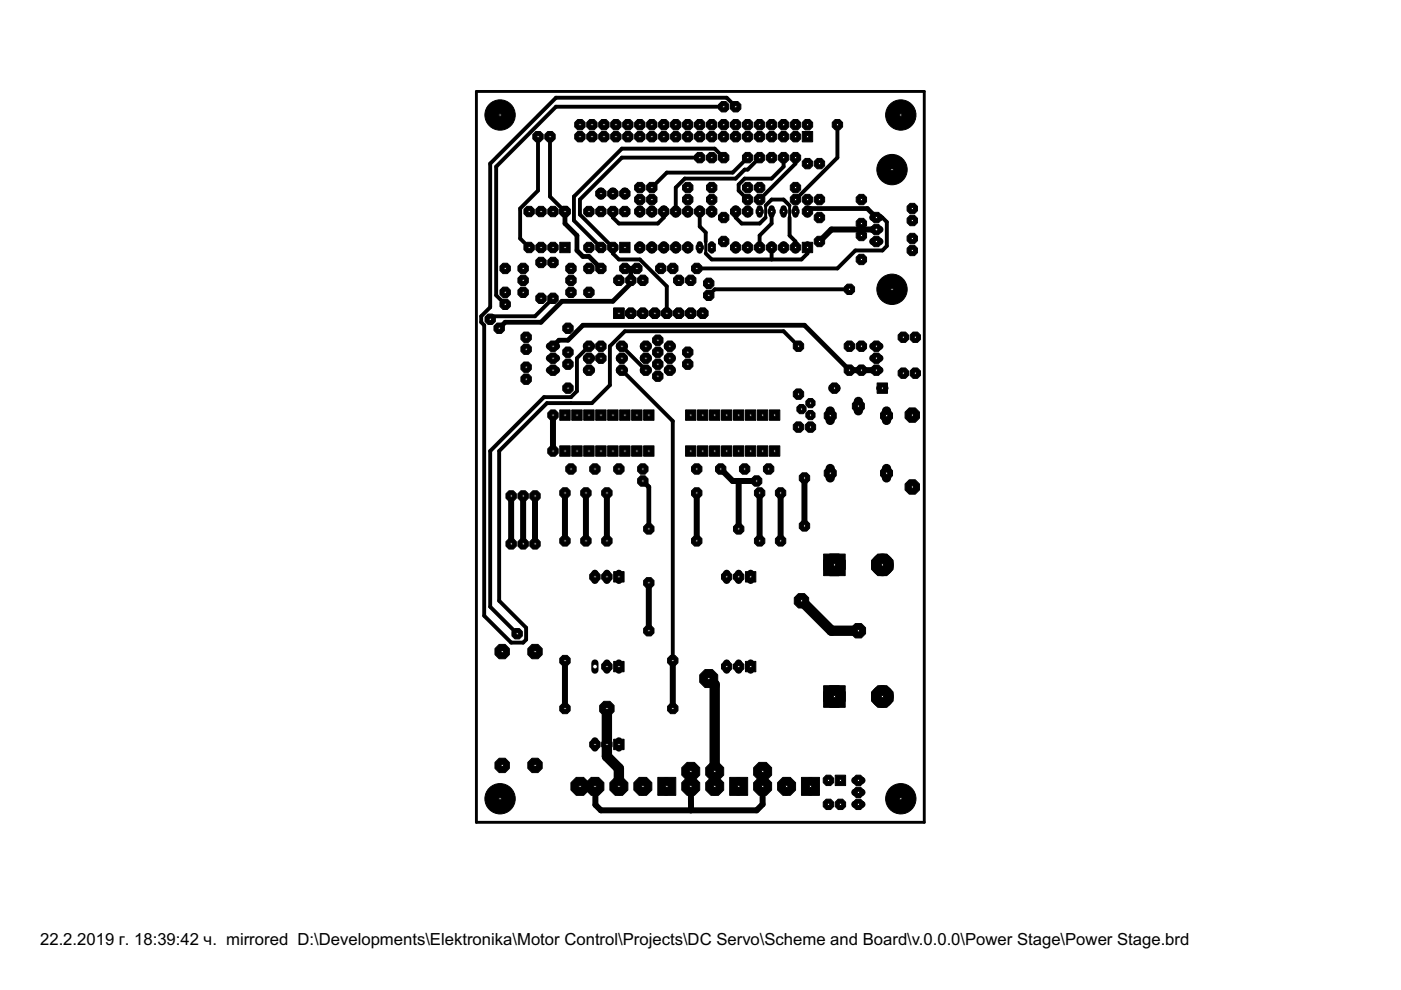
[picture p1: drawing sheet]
<svg xmlns="http://www.w3.org/2000/svg" width="297mm" height="210mm" viewBox="0 0 297 210" stroke-linecap="round" stroke-linejoin="round" font-family="sans-serif">
<defs><g id="words">
<text font-size="4" x="8.5" y="200.4">22.2.2019 г. 18:39:42 ч. mirrored D:\Developments\Elektronika\Motor Control\Projects\DC Servo\Scheme and Board\v.0.0.0\Power Stage\Power Stage.brd</text>
</g></defs>
<path d="M169.9 127.4l6.4 6.3zM176.3 133.7h5.7zM128.7 150.2v7.6zM150.3 143.9l1.2 1.2zM128.7 157.8v2.6zM131.2 162.9v3.8zM128.7 160.4l2.5 2.5zM151.5 163.6v3.1zM151.5 145.1v18.5z" fill="#000" stroke="#000" stroke-width="2.2"/>
<g fill="#000" stroke="#000" stroke-width="1.3">
<path d="M173.7 51.2l2.6-2.5zM176.3 48.7h9.5zM180.1 78.5h2.5zM182.6 78.5h3.2zM117.2 88.6v6.4zM108.4 105.8v8.9zM110.9 105.8v8.9zM113.4 105.8v8.9zM119.8 105.2v8.8zM124.2 105.2v8.8zM128.7 105.2v8.8zM147.7 105.2v8.8z"/>
<path d="M152.8 99.4l2.5 2.6zM156.6 102h3.8zM156.6 102v10.1zM155.3 102h1.3zM161.1 105.2v8.8zM165.5 105.2v8.8zM170.6 102v8.9zM137.6 124.2v8.9zM119.8 140.7v8.9zM142.6 140.7v8.9zM126.2 166.7v3.9zM123 166.7h3.2z"/>
<path d="M126.2 170.6l1.2 1.2zM127.4 171.8h19.1zM146.5 163.6v3.2zM146.5 163.6v8.1zM146.5 171.8h13.9zM161.7 170.5l-1.3 1.3zM161.7 166.7v3.8zM161.7 163.6v3.1z"/>
</g>
<g fill="#000" stroke="#000" stroke-width="1">
<path d="M119.8 44.9v2.5zM122.3 49.9v3.2zM119.8 47.4l2.5 2.5zM122.3 53.1l1.3 1.3zM123.6 54.4h1.3zM124.9 54.4l2.5 2.5zM133.8 56.9v2.5zM133.8 56.9h1.2zM132.5 56.9h1.3zM171.8 44.2l-.6 .7zM171.8 44.2h12.1zM183.9 44.2l1.9 1.9z"/>
<path d="M105.8 69.6l1.3-1.3zM107.1 68.3h7.6zM114.7 68.3l4.4-4.4zM118.5 72.1l-1.3 1.3zM119.1 63.9h10.8zM118.5 72.1h1.9zM123.6 69l-3.2 3.1zM129.9 63.9l3.9-3.8zM133.8 59.4v.7zM123.6 69h47zM170.6 69l9.5 9.5zM137.6 103.3v8.8z"/>
<path d="M136.3 102l1.3 1.3z"/>
</g>
<g fill="#000" stroke="#000" stroke-width=".83">
<path d="M117.9 20.7l-14 14zM117.9 22.6l-12.7 12.7zM117.9 20.7h36.2zM117.9 22.6h35.5zM131.8 31.5l-10.1 10.2zM131.8 33.4h16.6zM141.4 36.6l-3.2 3.2zM143.3 39.8v5.1zM145.2 37.9l-1.9 1.9zM131.8 31.5h19.7zM151.5 31.5l1.9 1.9zM154.1 20.7l1.9 1.9z"/>
<path d="M141.4 36.6h13.9zM145.2 37.9h10.8zM156.6 39.1l1.3-1.2zM157.9 36l-1.9 1.9zM157.9 37.9h5.7zM158.5 33.4l-3.2 3.2zM157.9 36h.6zM161.1 33.4l-2.6 2.6zM163.6 37.9l2.5-2.6zM166.1 33.4v1.9zM168.7 33.4v1.3zM177.5 26.4v7z"/>
<path d="M110.3 44.2v6.4zM114.1 40.4l-3.8 3.8zM110.3 50.6l1.9 1.9zM114.1 29v11.4zM116.6 29v12.7zM116.6 41.7l3.2 3.2zM121.7 41.7v5.1zM121.7 46.8l5.7 5.7zM131.8 33.4l-8.8 8.9zM123 42.3v3.2zM129.9 46.1l1.3 1.3zM129.9 44.9v1.2z"/>
<path d="M129.9 52.5v1.2zM123 45.5l6.9 7zM131.2 47.4h8.3zM129.9 53.7l1.3 1.3zM131.2 55h4.5zM139.5 47.4l1.2-1.3zM140.7 44.9v1.2zM148.4 44.9v3.1zM148.4 48l1.2 1.3zM149.6 49.3v1.9zM149.6 53.7l1.3 1.3zM156 44.9v1.2z"/>
<path d="M156.6 39.1v1.3zM156 46.1l1.2 1.3zM156.6 40.4l1.9 1.9zM157.2 47.4h3.9zM161.1 49.9v2.6zM161.1 49.9l2.5-2.5zM168.7 34.7l-7.6 7.6zM162.3 46.1l-1.2 1.3zM163.6 52.5v2.5zM150.9 55h12.7zM163.6 42.3l-1.3 1.3zM163.6 44.9v2.5z"/>
<path d="M163.6 42.3h2.5zM166.1 42.3l1.3 1.3zM167.4 46.1v3.8zM168.7 51.2v1.3zM167.4 49.9l1.3 1.3zM168.7 42.3l8.8-8.9zM163.6 55h6.3zM171.2 53.7l-1.3 1.3zM171.2 52.5v1.2zM147.7 56.9h29.8zM181.4 53.1l-3.9 3.8zM185.8 46.1h1.3z"/>
<path d="M188 52.2l-.9 .9zM181.4 53.1h5.7zM187.1 46.1l.9 1zM188 47.1v5.1zM102 67.1l1.9-1.9zM102 67.1v1.2zM102 68.3l.7 .7zM103.9 67.7l.7-.6zM103.9 34.7v30.5zM104.6 67.1h8.8zM105.2 35.3v27.3zM105.2 62.6l1.9 1.9z"/>
<path d="M113.4 67.1l3.8-3.9zM122.3 75.9l2.6-2.5zM129.3 73.4l3.2-3.2zM132.5 70.2h33.6zM131.8 73.4l5.1 5.1zM135.7 55l5.7 5.7zM141.4 60.7v5.7zM151.5 61.3l-1.2 1.3zM166.1 70.2l3.2 3.2zM151.5 61.3h28.6zM115.3 84.2l-11.4 11.4zM116 85.5l-10.2 10.1z"/>
<path d="M115.3 84.2h5.8zM116 85.5h5.1zM121.1 84.2l1.2-1.3zM121.1 85.5h4.4zM122.3 75.9v7zM129.3 81.7l-3.8 3.8zM129.3 73.4v8.3zM131.8 78.5l10.8 10.8zM102.7 69v61.6zM103.9 95.6v33.1zM105.8 95.6v31.8zM102.7 130.6l5.7 5.6z"/>
<path d="M103.9 128.7l5.7 5.7zM108.4 136.2h2.5zM111.5 135.6l-.6 .6zM111.5 133.1v2.5zM105.8 127.4l5.7 5.7zM142.6 89.3v50.8z"/>
</g>
<path d="M149.6 51.2v2.5zM162.3 43.6v2.5zM167.4 43.6v2.5z" fill="#000" stroke="#000" stroke-width=".61"/>
<path d="M171.8 165.7v2z" fill="#000" stroke="#000" stroke-width="2"/>
<circle cx="171.8" cy="166.7" r=".66" fill="#fff" stroke="#000" stroke-width=".21"/>
<path d="M166.8 165.7v2z" fill="#000" stroke="#000" stroke-width="2"/>
<circle cx="166.8" cy="166.7" r=".66" fill="#fff" stroke="#000" stroke-width=".21"/>
<path d="M161.8 165.7v2z" fill="#000" stroke="#000" stroke-width="2"/>
<circle cx="161.8" cy="166.7" r=".66" fill="#fff" stroke="#000" stroke-width=".21"/>
<path d="M156.5 165.7v2z" fill="#000" stroke="#000" stroke-width="2"/>
<circle cx="156.5" cy="166.7" r=".66" fill="#fff" stroke="#000" stroke-width=".21"/>
<path d="M151.5 165.7v2z" fill="#000" stroke="#000" stroke-width="2"/>
<circle cx="151.6" cy="166.7" r=".66" fill="#fff" stroke="#000" stroke-width=".21"/>
<path d="M146.5 165.7v2z" fill="#000" stroke="#000" stroke-width="2"/>
<circle cx="146.5" cy="166.7" r=".66" fill="#fff" stroke="#000" stroke-width=".21"/>
<path d="M159.2 140.6v1.5z" fill="#000" stroke="#000" stroke-width="1.5"/>
<circle cx="159.2" cy="141.3" r=".51" fill="#fff" stroke="#000" stroke-width=".21"/>
<path d="M156.6 140.6v1.5z" fill="#000" stroke="#000" stroke-width="1.5"/>
<circle cx="156.6" cy="141.3" r=".51" fill="#fff" stroke="#000" stroke-width=".21"/>
<path d="M154.1 140.6v1.5z" fill="#000" stroke="#000" stroke-width="1.5"/>
<circle cx="154.1" cy="141.3" r=".51" fill="#fff" stroke="#000" stroke-width=".21"/>
<path d="M159.2 121.5v1.6z" fill="#000" stroke="#000" stroke-width="1.5"/>
<circle cx="159.2" cy="122.3" r=".51" fill="#fff" stroke="#000" stroke-width=".21"/>
<path d="M156.6 121.5v1.6z" fill="#000" stroke="#000" stroke-width="1.5"/>
<circle cx="156.6" cy="122.3" r=".51" fill="#fff" stroke="#000" stroke-width=".21"/>
<path d="M154.1 121.5v1.6z" fill="#000" stroke="#000" stroke-width="1.5"/>
<circle cx="154.1" cy="122.3" r=".51" fill="#fff" stroke="#000" stroke-width=".21"/>
<path d="M131.2 140.6v1.5z" fill="#000" stroke="#000" stroke-width="1.5"/>
<circle cx="131.2" cy="141.3" r=".51" fill="#fff" stroke="#000" stroke-width=".21"/>
<path d="M128.7 140.6v1.5z" fill="#000" stroke="#000" stroke-width="1.5"/>
<circle cx="128.7" cy="141.3" r=".51" fill="#fff" stroke="#000" stroke-width=".21"/>
<path d="M126.1 140.6v1.5z" fill="#000" stroke="#000" stroke-width="1.5"/>
<circle cx="126.2" cy="141.3" r=".51" fill="#fff" stroke="#000" stroke-width=".21"/>
<path d="M131.2 121.5v1.6z" fill="#000" stroke="#000" stroke-width="1.5"/>
<circle cx="131.2" cy="122.3" r=".51" fill="#fff" stroke="#000" stroke-width=".21"/>
<path d="M128.7 121.5v1.6z" fill="#000" stroke="#000" stroke-width="1.5"/>
<circle cx="128.7" cy="122.3" r=".51" fill="#fff" stroke="#000" stroke-width=".21"/>
<path d="M126.1 121.5v1.6z" fill="#000" stroke="#000" stroke-width="1.5"/>
<circle cx="126.2" cy="122.3" r=".51" fill="#fff" stroke="#000" stroke-width=".21"/>
<path d="M131.2 157.1v1.5z" fill="#000" stroke="#000" stroke-width="1.5"/>
<circle cx="131.2" cy="157.8" r=".51" fill="#fff" stroke="#000" stroke-width=".21"/>
<path d="M128.7 157.1v1.5z" fill="#000" stroke="#000" stroke-width="1.5"/>
<circle cx="128.7" cy="157.8" r=".51" fill="#fff" stroke="#000" stroke-width=".21"/>
<path d="M126.1 157.1v1.5z" fill="#000" stroke="#000" stroke-width="1.5"/>
<circle cx="126.2" cy="157.8" r=".51" fill="#fff" stroke="#000" stroke-width=".21"/>
<path d="M141.3 165.7v2z" fill="#000" stroke="#000" stroke-width="2"/>
<circle cx="141.3" cy="166.7" r=".66" fill="#fff" stroke="#000" stroke-width=".21"/>
<path d="M136.2 165.7v2z" fill="#000" stroke="#000" stroke-width="2"/>
<circle cx="136.3" cy="166.7" r=".66" fill="#fff" stroke="#000" stroke-width=".21"/>
<path d="M131.3 165.7v2z" fill="#000" stroke="#000" stroke-width="2"/>
<circle cx="131.3" cy="166.7" r=".66" fill="#fff" stroke="#000" stroke-width=".21"/>
<path d="M126.2 165.7v2z" fill="#000" stroke="#000" stroke-width="2"/>
<circle cx="126.3" cy="166.7" r=".66" fill="#fff" stroke="#000" stroke-width=".21"/>
<circle cx="113.4" cy="138.2" r=".89" fill="#000" stroke="#000" stroke-width=".21"/>
<circle cx="113.5" cy="138.2" r=".55" fill="#fff" stroke="#000" stroke-width=".21"/>
<circle cx="113.4" cy="162.3" r=".89" fill="#000" stroke="#000" stroke-width=".21"/>
<circle cx="113.5" cy="162.3" r=".55" fill="#fff" stroke="#000" stroke-width=".21"/>
<circle cx="187.1" cy="119.8" r="2.31" fill="#000" stroke="#000" stroke-width=".21"/>
<circle cx="187.1" cy="119.8" r=".99" fill="#fff" stroke="#000" stroke-width=".21"/>
<circle cx="176.9" cy="119.8" r="2.5" fill="#000" stroke="#000" stroke-width=".21"/>
<circle cx="176.9" cy="119.8" r=".99" fill="#fff" stroke="#000" stroke-width=".21"/>
<circle cx="187.1" cy="147.7" r="2.31" fill="#000" stroke="#000" stroke-width=".21"/>
<circle cx="187.1" cy="147.7" r=".99" fill="#fff" stroke="#000" stroke-width=".21"/>
<circle cx="176.9" cy="147.7" r="2.5" fill="#000" stroke="#000" stroke-width=".21"/>
<circle cx="176.9" cy="147.7" r=".99" fill="#fff" stroke="#000" stroke-width=".21"/>
<circle cx="165.5" cy="104.5" r=".71" fill="#000" stroke="#000" stroke-width=".21"/>
<circle cx="165.5" cy="104.5" r=".4" fill="#fff" stroke="#000" stroke-width=".21"/>
<circle cx="165.5" cy="114.7" r=".71" fill="#000" stroke="#000" stroke-width=".21"/>
<circle cx="165.5" cy="114.7" r=".4" fill="#fff" stroke="#000" stroke-width=".21"/>
<circle cx="170.6" cy="101.3" r=".71" fill="#000" stroke="#000" stroke-width=".21"/>
<circle cx="170.6" cy="101.3" r=".4" fill="#fff" stroke="#000" stroke-width=".21"/>
<circle cx="170.6" cy="111.5" r=".71" fill="#000" stroke="#000" stroke-width=".21"/>
<circle cx="170.6" cy="111.5" r=".4" fill="#fff" stroke="#000" stroke-width=".21"/>
<circle cx="137.6" cy="123.6" r=".71" fill="#000" stroke="#000" stroke-width=".21"/>
<circle cx="137.6" cy="123.6" r=".4" fill="#fff" stroke="#000" stroke-width=".21"/>
<circle cx="137.6" cy="133.7" r=".71" fill="#000" stroke="#000" stroke-width=".21"/>
<circle cx="137.6" cy="133.7" r=".4" fill="#fff" stroke="#000" stroke-width=".21"/>
<circle cx="128.7" cy="104.5" r=".71" fill="#000" stroke="#000" stroke-width=".21"/>
<circle cx="128.7" cy="104.5" r=".4" fill="#fff" stroke="#000" stroke-width=".21"/>
<circle cx="128.7" cy="114.7" r=".71" fill="#000" stroke="#000" stroke-width=".21"/>
<circle cx="128.7" cy="114.7" r=".4" fill="#fff" stroke="#000" stroke-width=".21"/>
<circle cx="119.8" cy="114.7" r=".71" fill="#000" stroke="#000" stroke-width=".21"/>
<circle cx="119.8" cy="114.7" r=".4" fill="#fff" stroke="#000" stroke-width=".21"/>
<circle cx="119.8" cy="104.5" r=".71" fill="#000" stroke="#000" stroke-width=".21"/>
<circle cx="119.8" cy="104.5" r=".4" fill="#fff" stroke="#000" stroke-width=".21"/>
<circle cx="161.1" cy="114.7" r=".71" fill="#000" stroke="#000" stroke-width=".21"/>
<circle cx="161.1" cy="114.7" r=".4" fill="#fff" stroke="#000" stroke-width=".21"/>
<circle cx="161.1" cy="104.5" r=".71" fill="#000" stroke="#000" stroke-width=".21"/>
<circle cx="161.1" cy="104.5" r=".4" fill="#fff" stroke="#000" stroke-width=".21"/>
<circle cx="147.7" cy="114.7" r=".71" fill="#000" stroke="#000" stroke-width=".21"/>
<circle cx="147.7" cy="114.7" r=".4" fill="#fff" stroke="#000" stroke-width=".21"/>
<circle cx="147.7" cy="104.5" r=".71" fill="#000" stroke="#000" stroke-width=".21"/>
<circle cx="147.7" cy="104.5" r=".4" fill="#fff" stroke="#000" stroke-width=".21"/>
<circle cx="124.2" cy="114.7" r=".71" fill="#000" stroke="#000" stroke-width=".21"/>
<circle cx="124.2" cy="114.7" r=".4" fill="#fff" stroke="#000" stroke-width=".21"/>
<circle cx="124.2" cy="104.5" r=".71" fill="#000" stroke="#000" stroke-width=".21"/>
<circle cx="124.2" cy="104.5" r=".4" fill="#fff" stroke="#000" stroke-width=".21"/>
<circle cx="175.6" cy="165.5" r=".71" fill="#000" stroke="#000" stroke-width=".21"/>
<circle cx="175.7" cy="165.5" r=".4" fill="#fff" stroke="#000" stroke-width=".21"/>
<circle cx="175.6" cy="170.5" r=".71" fill="#000" stroke="#000" stroke-width=".21"/>
<circle cx="175.7" cy="170.5" r=".4" fill="#fff" stroke="#000" stroke-width=".21"/>
<circle cx="178.2" cy="170.5" r=".71" fill="#000" stroke="#000" stroke-width=".21"/>
<circle cx="178.2" cy="170.5" r=".4" fill="#fff" stroke="#000" stroke-width=".21"/>
<circle cx="178.2" cy="165.5" r=".71" fill="#000" stroke="#000" stroke-width=".21"/>
<circle cx="178.2" cy="165.5" r=".4" fill="#fff" stroke="#000" stroke-width=".21"/>
<circle cx="142.6" cy="140.1" r=".71" fill="#000" stroke="#000" stroke-width=".21"/>
<circle cx="142.7" cy="140.1" r=".4" fill="#fff" stroke="#000" stroke-width=".21"/>
<circle cx="142.6" cy="150.2" r=".71" fill="#000" stroke="#000" stroke-width=".21"/>
<circle cx="142.7" cy="150.2" r=".4" fill="#fff" stroke="#000" stroke-width=".21"/>
<circle cx="119.8" cy="140.1" r=".71" fill="#000" stroke="#000" stroke-width=".21"/>
<circle cx="119.8" cy="140.1" r=".4" fill="#fff" stroke="#000" stroke-width=".21"/>
<circle cx="119.8" cy="150.2" r=".71" fill="#000" stroke="#000" stroke-width=".21"/>
<circle cx="119.8" cy="150.2" r=".4" fill="#fff" stroke="#000" stroke-width=".21"/>
<circle cx="108.4" cy="105.2" r=".71" fill="#000" stroke="#000" stroke-width=".21"/>
<circle cx="108.4" cy="105.2" r=".4" fill="#fff" stroke="#000" stroke-width=".21"/>
<circle cx="108.4" cy="115.3" r=".71" fill="#000" stroke="#000" stroke-width=".21"/>
<circle cx="108.4" cy="115.3" r=".4" fill="#fff" stroke="#000" stroke-width=".21"/>
<circle cx="193.4" cy="103.3" r=".83" fill="#000" stroke="#000" stroke-width=".21"/>
<circle cx="193.4" cy="103.3" r=".51" fill="#fff" stroke="#000" stroke-width=".21"/>
<circle cx="193.4" cy="88" r=".83" fill="#000" stroke="#000" stroke-width=".21"/>
<circle cx="193.4" cy="88" r=".51" fill="#fff" stroke="#000" stroke-width=".21"/>
<circle cx="119.8" cy="52.5" r=".66" fill="#000" stroke="#000" stroke-width=".21"/>
<circle cx="119.8" cy="52.5" r=".4" fill="#fff" stroke="#000" stroke-width=".21"/>
<circle cx="117.3" cy="52.5" r=".66" fill="#000" stroke="#000" stroke-width=".21"/>
<circle cx="117.3" cy="52.5" r=".4" fill="#fff" stroke="#000" stroke-width=".21"/>
<circle cx="117.3" cy="44.9" r=".66" fill="#000" stroke="#000" stroke-width=".21"/>
<circle cx="117.3" cy="44.9" r=".4" fill="#fff" stroke="#000" stroke-width=".21"/>
<circle cx="119.8" cy="44.9" r=".66" fill="#000" stroke="#000" stroke-width=".21"/>
<circle cx="119.8" cy="44.9" r=".4" fill="#fff" stroke="#000" stroke-width=".21"/>
<circle cx="114.7" cy="52.5" r=".66" fill="#000" stroke="#000" stroke-width=".21"/>
<circle cx="114.7" cy="52.5" r=".4" fill="#fff" stroke="#000" stroke-width=".21"/>
<circle cx="112.2" cy="52.5" r=".66" fill="#000" stroke="#000" stroke-width=".21"/>
<circle cx="112.2" cy="52.5" r=".4" fill="#fff" stroke="#000" stroke-width=".21"/>
<circle cx="114.7" cy="44.9" r=".66" fill="#000" stroke="#000" stroke-width=".21"/>
<circle cx="114.7" cy="44.9" r=".4" fill="#fff" stroke="#000" stroke-width=".21"/>
<circle cx="112.2" cy="44.9" r=".66" fill="#000" stroke="#000" stroke-width=".21"/>
<circle cx="112.2" cy="44.9" r=".4" fill="#fff" stroke="#000" stroke-width=".21"/>
<circle cx="117.2" cy="63.2" r=".71" fill="#000" stroke="#000" stroke-width=".21"/>
<circle cx="117.3" cy="63.2" r=".4" fill="#fff" stroke="#000" stroke-width=".21"/>
<circle cx="117.2" cy="55.6" r=".71" fill="#000" stroke="#000" stroke-width=".21"/>
<circle cx="117.3" cy="55.6" r=".4" fill="#fff" stroke="#000" stroke-width=".21"/>
<circle cx="132.5" cy="52.5" r=".66" fill="#000" stroke="#000" stroke-width=".21"/>
<circle cx="132.5" cy="52.5" r=".4" fill="#fff" stroke="#000" stroke-width=".21"/>
<circle cx="130" cy="52.5" r=".66" fill="#000" stroke="#000" stroke-width=".21"/>
<circle cx="130" cy="52.5" r=".4" fill="#fff" stroke="#000" stroke-width=".21"/>
<circle cx="130" cy="44.9" r=".66" fill="#000" stroke="#000" stroke-width=".21"/>
<circle cx="130" cy="44.9" r=".4" fill="#fff" stroke="#000" stroke-width=".21"/>
<circle cx="132.5" cy="44.9" r=".66" fill="#000" stroke="#000" stroke-width=".21"/>
<circle cx="132.5" cy="44.9" r=".4" fill="#fff" stroke="#000" stroke-width=".21"/>
<circle cx="127.4" cy="52.5" r=".66" fill="#000" stroke="#000" stroke-width=".21"/>
<circle cx="127.4" cy="52.5" r=".4" fill="#fff" stroke="#000" stroke-width=".21"/>
<circle cx="124.9" cy="52.5" r=".66" fill="#000" stroke="#000" stroke-width=".21"/>
<circle cx="124.9" cy="52.5" r=".4" fill="#fff" stroke="#000" stroke-width=".21"/>
<circle cx="127.4" cy="44.9" r=".66" fill="#000" stroke="#000" stroke-width=".21"/>
<circle cx="127.4" cy="44.9" r=".4" fill="#fff" stroke="#000" stroke-width=".21"/>
<circle cx="124.9" cy="44.9" r=".66" fill="#000" stroke="#000" stroke-width=".21"/>
<circle cx="124.9" cy="44.9" r=".4" fill="#fff" stroke="#000" stroke-width=".21"/>
<path d="M150.9 51.8v1.3z" fill="#000" stroke="#000" stroke-width="1.3"/>
<circle cx="150.9" cy="52.5" r=".4" fill="#fff" stroke="#000" stroke-width=".21"/>
<path d="M148.4 51.8v1.3z" fill="#000" stroke="#000" stroke-width="1.3"/>
<circle cx="148.4" cy="52.5" r=".4" fill="#fff" stroke="#000" stroke-width=".21"/>
<path d="M135.7 51.8v1.3z" fill="#000" stroke="#000" stroke-width="1.3"/>
<circle cx="135.7" cy="52.5" r=".4" fill="#fff" stroke="#000" stroke-width=".21"/>
<path d="M135.7 44.2v1.3z" fill="#000" stroke="#000" stroke-width="1.3"/>
<circle cx="135.7" cy="44.9" r=".4" fill="#fff" stroke="#000" stroke-width=".21"/>
<path d="M145.8 51.8v1.3z" fill="#000" stroke="#000" stroke-width="1.3"/>
<circle cx="145.8" cy="52.5" r=".4" fill="#fff" stroke="#000" stroke-width=".21"/>
<path d="M143.3 51.8v1.3z" fill="#000" stroke="#000" stroke-width="1.3"/>
<circle cx="143.3" cy="52.5" r=".4" fill="#fff" stroke="#000" stroke-width=".21"/>
<path d="M138.2 51.8v1.3z" fill="#000" stroke="#000" stroke-width="1.3"/>
<circle cx="138.2" cy="52.5" r=".4" fill="#fff" stroke="#000" stroke-width=".21"/>
<path d="M140.7 51.8v1.3z" fill="#000" stroke="#000" stroke-width="1.3"/>
<circle cx="140.8" cy="52.5" r=".4" fill="#fff" stroke="#000" stroke-width=".21"/>
<path d="M138.2 44.2v1.3z" fill="#000" stroke="#000" stroke-width="1.3"/>
<circle cx="138.2" cy="44.9" r=".4" fill="#fff" stroke="#000" stroke-width=".21"/>
<path d="M140.7 44.2v1.3z" fill="#000" stroke="#000" stroke-width="1.3"/>
<circle cx="140.8" cy="44.9" r=".4" fill="#fff" stroke="#000" stroke-width=".21"/>
<path d="M143.3 44.2v1.3z" fill="#000" stroke="#000" stroke-width="1.3"/>
<circle cx="143.3" cy="44.9" r=".4" fill="#fff" stroke="#000" stroke-width=".21"/>
<path d="M145.8 44.2v1.3z" fill="#000" stroke="#000" stroke-width="1.3"/>
<circle cx="145.8" cy="44.9" r=".4" fill="#fff" stroke="#000" stroke-width=".21"/>
<path d="M148.4 44.2v1.3z" fill="#000" stroke="#000" stroke-width="1.3"/>
<circle cx="148.4" cy="44.9" r=".4" fill="#fff" stroke="#000" stroke-width=".21"/>
<path d="M150.9 44.2v1.3z" fill="#000" stroke="#000" stroke-width="1.3"/>
<circle cx="150.9" cy="44.9" r=".4" fill="#fff" stroke="#000" stroke-width=".21"/>
<circle cx="138.2" cy="39.8" r=".71" fill="#000" stroke="#000" stroke-width=".21"/>
<circle cx="138.2" cy="39.8" r=".4" fill="#fff" stroke="#000" stroke-width=".21"/>
<circle cx="138.2" cy="42.3" r=".71" fill="#000" stroke="#000" stroke-width=".21"/>
<circle cx="138.2" cy="42.3" r=".4" fill="#fff" stroke="#000" stroke-width=".21"/>
<circle cx="121.1" cy="62" r=".55" fill="#000" stroke="#000" stroke-width=".21"/>
<circle cx="121.1" cy="62" r=".3" fill="#fff" stroke="#000" stroke-width=".21"/>
<circle cx="121.1" cy="59.4" r=".55" fill="#000" stroke="#000" stroke-width=".21"/>
<circle cx="121.1" cy="59.4" r=".3" fill="#fff" stroke="#000" stroke-width=".21"/>
<circle cx="121.1" cy="56.9" r=".55" fill="#000" stroke="#000" stroke-width=".21"/>
<circle cx="121.1" cy="56.9" r=".3" fill="#fff" stroke="#000" stroke-width=".21"/>
<circle cx="153.4" cy="46.1" r=".71" fill="#000" stroke="#000" stroke-width=".21"/>
<circle cx="153.5" cy="46.1" r=".4" fill="#fff" stroke="#000" stroke-width=".21"/>
<circle cx="153.4" cy="51.2" r=".71" fill="#000" stroke="#000" stroke-width=".21"/>
<circle cx="153.5" cy="51.2" r=".4" fill="#fff" stroke="#000" stroke-width=".21"/>
<circle cx="114.7" cy="63.2" r=".71" fill="#000" stroke="#000" stroke-width=".21"/>
<circle cx="114.7" cy="63.2" r=".4" fill="#fff" stroke="#000" stroke-width=".21"/>
<circle cx="114.7" cy="55.6" r=".71" fill="#000" stroke="#000" stroke-width=".21"/>
<circle cx="114.7" cy="55.6" r=".4" fill="#fff" stroke="#000" stroke-width=".21"/>
<circle cx="150.9" cy="39.8" r=".71" fill="#000" stroke="#000" stroke-width=".21"/>
<circle cx="150.9" cy="39.8" r=".4" fill="#fff" stroke="#000" stroke-width=".21"/>
<circle cx="150.9" cy="42.3" r=".71" fill="#000" stroke="#000" stroke-width=".21"/>
<circle cx="150.9" cy="42.3" r=".4" fill="#fff" stroke="#000" stroke-width=".21"/>
<path d="M181.2 170.5h1.6z" fill="#000" stroke="#000" stroke-width="1.5"/>
<circle cx="182" cy="170.5" r=".51" fill="#fff" stroke="#000" stroke-width=".21"/>
<path d="M181.2 168h1.6z" fill="#000" stroke="#000" stroke-width="1.5"/>
<circle cx="182" cy="168" r=".51" fill="#fff" stroke="#000" stroke-width=".21"/>
<path d="M181.2 165.5h1.6z" fill="#000" stroke="#000" stroke-width="1.5"/>
<circle cx="182" cy="165.5" r=".51" fill="#fff" stroke="#000" stroke-width=".21"/>
<path d="M182 85.1v2z" fill="#000" stroke="#000" stroke-width="2"/>
<circle cx="182" cy="86.1" r=".66" fill="#fff" stroke="#000" stroke-width=".21"/>
<path d="M188 87.1v2z" fill="#000" stroke="#000" stroke-width="2"/>
<circle cx="188" cy="88.1" r=".66" fill="#fff" stroke="#000" stroke-width=".21"/>
<path d="M176 87.1v2z" fill="#000" stroke="#000" stroke-width="2"/>
<circle cx="176" cy="88.1" r=".66" fill="#fff" stroke="#000" stroke-width=".21"/>
<path d="M176 99.3v2z" fill="#000" stroke="#000" stroke-width="2"/>
<circle cx="176" cy="100.3" r=".66" fill="#fff" stroke="#000" stroke-width=".21"/>
<path d="M188 99.3v2z" fill="#000" stroke="#000" stroke-width="2"/>
<circle cx="188" cy="100.3" r=".66" fill="#fff" stroke="#000" stroke-width=".21"/>
<circle cx="171.8" cy="88" r=".71" fill="#000" stroke="#000" stroke-width=".21"/>
<circle cx="171.9" cy="88" r=".4" fill="#fff" stroke="#000" stroke-width=".21"/>
<circle cx="169.9" cy="86.7" r=".71" fill="#000" stroke="#000" stroke-width=".21"/>
<circle cx="169.9" cy="86.7" r=".4" fill="#fff" stroke="#000" stroke-width=".21"/>
<circle cx="171.8" cy="85.5" r=".71" fill="#000" stroke="#000" stroke-width=".21"/>
<circle cx="171.9" cy="85.5" r=".4" fill="#fff" stroke="#000" stroke-width=".21"/>
<path d="M186.4 82.3h1.3z" fill="#000" stroke="#000" stroke-width="1.3"/>
<circle cx="187.1" cy="82.3" r=".4" fill="#fff" stroke="#000" stroke-width=".21"/>
<path d="M176.3 82.3h1.3z" fill="#000" stroke="#000" stroke-width="1.3"/>
<circle cx="176.9" cy="82.3" r=".4" fill="#fff" stroke="#000" stroke-width=".21"/>
<circle cx="171.8" cy="90.6" r=".71" fill="#000" stroke="#000" stroke-width=".21"/>
<circle cx="171.9" cy="90.6" r=".4" fill="#fff" stroke="#000" stroke-width=".21"/>
<circle cx="169.3" cy="90.6" r=".71" fill="#000" stroke="#000" stroke-width=".21"/>
<circle cx="169.3" cy="90.6" r=".4" fill="#fff" stroke="#000" stroke-width=".21"/>
<circle cx="169.3" cy="73.4" r=".71" fill="#000" stroke="#000" stroke-width=".21"/>
<circle cx="169.3" cy="73.4" r=".4" fill="#fff" stroke="#000" stroke-width=".21"/>
<circle cx="169.3" cy="83.6" r=".71" fill="#000" stroke="#000" stroke-width=".21"/>
<circle cx="169.3" cy="83.6" r=".4" fill="#fff" stroke="#000" stroke-width=".21"/>
<path d="M171.2 51.8v1.3z" fill="#000" stroke="#000" stroke-width="1.3"/>
<circle cx="171.2" cy="52.5" r=".4" fill="#fff" stroke="#000" stroke-width=".21"/>
<path d="M168.7 51.8v1.3z" fill="#000" stroke="#000" stroke-width="1.3"/>
<circle cx="168.7" cy="52.5" r=".4" fill="#fff" stroke="#000" stroke-width=".21"/>
<path d="M156 51.8v1.3z" fill="#000" stroke="#000" stroke-width="1.3"/>
<circle cx="156" cy="52.5" r=".4" fill="#fff" stroke="#000" stroke-width=".21"/>
<path d="M156 44.2v1.3z" fill="#000" stroke="#000" stroke-width="1.3"/>
<circle cx="156" cy="44.9" r=".4" fill="#fff" stroke="#000" stroke-width=".21"/>
<path d="M166.1 51.8v1.3z" fill="#000" stroke="#000" stroke-width="1.3"/>
<circle cx="166.2" cy="52.5" r=".4" fill="#fff" stroke="#000" stroke-width=".21"/>
<path d="M163.6 51.8v1.3z" fill="#000" stroke="#000" stroke-width="1.3"/>
<circle cx="163.6" cy="52.5" r=".4" fill="#fff" stroke="#000" stroke-width=".21"/>
<path d="M158.5 51.8v1.3z" fill="#000" stroke="#000" stroke-width="1.3"/>
<circle cx="158.5" cy="52.5" r=".4" fill="#fff" stroke="#000" stroke-width=".21"/>
<path d="M161.1 51.8v1.3z" fill="#000" stroke="#000" stroke-width="1.3"/>
<circle cx="161.1" cy="52.5" r=".4" fill="#fff" stroke="#000" stroke-width=".21"/>
<path d="M158.5 44.2v1.3z" fill="#000" stroke="#000" stroke-width="1.3"/>
<circle cx="158.5" cy="44.9" r=".4" fill="#fff" stroke="#000" stroke-width=".21"/>
<path d="M161.1 44.2v1.3z" fill="#000" stroke="#000" stroke-width="1.3"/>
<circle cx="161.1" cy="44.9" r=".4" fill="#fff" stroke="#000" stroke-width=".21"/>
<path d="M163.6 44.2v1.3z" fill="#000" stroke="#000" stroke-width="1.3"/>
<circle cx="163.6" cy="44.9" r=".4" fill="#fff" stroke="#000" stroke-width=".21"/>
<path d="M166.1 44.2v1.3z" fill="#000" stroke="#000" stroke-width="1.3"/>
<circle cx="166.2" cy="44.9" r=".4" fill="#fff" stroke="#000" stroke-width=".21"/>
<path d="M168.7 44.2v1.3z" fill="#000" stroke="#000" stroke-width="1.3"/>
<circle cx="168.7" cy="44.9" r=".4" fill="#fff" stroke="#000" stroke-width=".21"/>
<path d="M171.2 44.2v1.3z" fill="#000" stroke="#000" stroke-width="1.3"/>
<circle cx="171.2" cy="44.9" r=".4" fill="#fff" stroke="#000" stroke-width=".21"/>
<circle cx="158.5" cy="42.3" r=".71" fill="#000" stroke="#000" stroke-width=".21"/>
<circle cx="158.5" cy="42.3" r=".4" fill="#fff" stroke="#000" stroke-width=".21"/>
<circle cx="158.5" cy="39.8" r=".71" fill="#000" stroke="#000" stroke-width=".21"/>
<circle cx="158.5" cy="39.8" r=".4" fill="#fff" stroke="#000" stroke-width=".21"/>
<circle cx="161.1" cy="42.3" r=".71" fill="#000" stroke="#000" stroke-width=".21"/>
<circle cx="161.1" cy="42.3" r=".4" fill="#fff" stroke="#000" stroke-width=".21"/>
<circle cx="161.1" cy="39.8" r=".71" fill="#000" stroke="#000" stroke-width=".21"/>
<circle cx="161.1" cy="39.8" r=".4" fill="#fff" stroke="#000" stroke-width=".21"/>
<circle cx="168.7" cy="42.3" r=".71" fill="#000" stroke="#000" stroke-width=".21"/>
<circle cx="168.7" cy="42.3" r=".4" fill="#fff" stroke="#000" stroke-width=".21"/>
<circle cx="168.7" cy="39.8" r=".71" fill="#000" stroke="#000" stroke-width=".21"/>
<circle cx="168.7" cy="39.8" r=".4" fill="#fff" stroke="#000" stroke-width=".21"/>
<circle cx="173.7" cy="46.1" r=".71" fill="#000" stroke="#000" stroke-width=".21"/>
<circle cx="173.8" cy="46.1" r=".4" fill="#fff" stroke="#000" stroke-width=".21"/>
<circle cx="173.7" cy="51.2" r=".71" fill="#000" stroke="#000" stroke-width=".21"/>
<circle cx="173.8" cy="51.2" r=".4" fill="#fff" stroke="#000" stroke-width=".21"/>
<circle cx="124.9" cy="62" r=".71" fill="#000" stroke="#000" stroke-width=".21"/>
<circle cx="124.9" cy="62" r=".4" fill="#fff" stroke="#000" stroke-width=".21"/>
<circle cx="124.9" cy="56.9" r=".71" fill="#000" stroke="#000" stroke-width=".21"/>
<circle cx="124.9" cy="56.9" r=".4" fill="#fff" stroke="#000" stroke-width=".21"/>
<circle cx="163" cy="99.4" r=".71" fill="#000" stroke="#000" stroke-width=".21"/>
<circle cx="163" cy="99.4" r=".4" fill="#fff" stroke="#000" stroke-width=".21"/>
<circle cx="157.9" cy="99.4" r=".71" fill="#000" stroke="#000" stroke-width=".21"/>
<circle cx="157.9" cy="99.4" r=".4" fill="#fff" stroke="#000" stroke-width=".21"/>
<circle cx="152.8" cy="99.4" r=".71" fill="#000" stroke="#000" stroke-width=".21"/>
<circle cx="152.8" cy="99.4" r=".4" fill="#fff" stroke="#000" stroke-width=".21"/>
<circle cx="147.7" cy="99.4" r=".71" fill="#000" stroke="#000" stroke-width=".21"/>
<circle cx="147.7" cy="99.4" r=".4" fill="#fff" stroke="#000" stroke-width=".21"/>
<circle cx="136.3" cy="99.4" r=".71" fill="#000" stroke="#000" stroke-width=".21"/>
<circle cx="136.3" cy="99.4" r=".4" fill="#fff" stroke="#000" stroke-width=".21"/>
<circle cx="131.2" cy="99.4" r=".71" fill="#000" stroke="#000" stroke-width=".21"/>
<circle cx="131.2" cy="99.4" r=".4" fill="#fff" stroke="#000" stroke-width=".21"/>
<circle cx="126.1" cy="99.4" r=".71" fill="#000" stroke="#000" stroke-width=".21"/>
<circle cx="126.2" cy="99.4" r=".4" fill="#fff" stroke="#000" stroke-width=".21"/>
<circle cx="121.1" cy="99.4" r=".71" fill="#000" stroke="#000" stroke-width=".21"/>
<circle cx="121.1" cy="99.4" r=".4" fill="#fff" stroke="#000" stroke-width=".21"/>
<path d="M185 78.5h1.6z" fill="#000" stroke="#000" stroke-width="1.5"/>
<circle cx="185.8" cy="78.5" r=".51" fill="#fff" stroke="#000" stroke-width=".21"/>
<path d="M185 75.9h1.6z" fill="#000" stroke="#000" stroke-width="1.5"/>
<circle cx="185.8" cy="75.9" r=".51" fill="#fff" stroke="#000" stroke-width=".21"/>
<path d="M185 73.4h1.6z" fill="#000" stroke="#000" stroke-width="1.5"/>
<circle cx="185.8" cy="73.4" r=".51" fill="#fff" stroke="#000" stroke-width=".21"/>
<path d="M116.5 73.4h1.5z" fill="#000" stroke="#000" stroke-width="1.5"/>
<circle cx="117.3" cy="73.4" r=".51" fill="#fff" stroke="#000" stroke-width=".21"/>
<path d="M116.5 75.9h1.5z" fill="#000" stroke="#000" stroke-width="1.5"/>
<circle cx="117.3" cy="75.9" r=".51" fill="#fff" stroke="#000" stroke-width=".21"/>
<path d="M116.5 78.5h1.5z" fill="#000" stroke="#000" stroke-width="1.5"/>
<circle cx="117.3" cy="78.5" r=".51" fill="#fff" stroke="#000" stroke-width=".21"/>
<circle cx="182.6" cy="78.5" r=".71" fill="#000" stroke="#000" stroke-width=".21"/>
<circle cx="182.6" cy="78.5" r=".4" fill="#fff" stroke="#000" stroke-width=".21"/>
<circle cx="182.6" cy="73.4" r=".71" fill="#000" stroke="#000" stroke-width=".21"/>
<circle cx="182.6" cy="73.4" r=".4" fill="#fff" stroke="#000" stroke-width=".21"/>
<circle cx="180.1" cy="78.5" r=".71" fill="#000" stroke="#000" stroke-width=".21"/>
<circle cx="180.1" cy="78.5" r=".4" fill="#fff" stroke="#000" stroke-width=".21"/>
<circle cx="180.1" cy="73.4" r=".71" fill="#000" stroke="#000" stroke-width=".21"/>
<circle cx="180.1" cy="73.4" r=".4" fill="#fff" stroke="#000" stroke-width=".21"/>
<circle cx="120.4" cy="69.6" r=".71" fill="#000" stroke="#000" stroke-width=".21"/>
<circle cx="120.4" cy="69.6" r=".4" fill="#fff" stroke="#000" stroke-width=".21"/>
<circle cx="120.4" cy="74.7" r=".71" fill="#000" stroke="#000" stroke-width=".21"/>
<circle cx="120.4" cy="74.7" r=".4" fill="#fff" stroke="#000" stroke-width=".21"/>
<circle cx="120.4" cy="82.3" r=".71" fill="#000" stroke="#000" stroke-width=".21"/>
<circle cx="120.4" cy="82.3" r=".4" fill="#fff" stroke="#000" stroke-width=".21"/>
<circle cx="120.4" cy="77.2" r=".71" fill="#000" stroke="#000" stroke-width=".21"/>
<circle cx="120.4" cy="77.2" r=".4" fill="#fff" stroke="#000" stroke-width=".21"/>
<circle cx="191.5" cy="79.1" r=".87" fill="#000" stroke="#000" stroke-width=".21"/>
<circle cx="191.5" cy="79.1" r=".4" fill="#fff" stroke="#000" stroke-width=".21"/>
<circle cx="194.1" cy="79.1" r=".8" fill="#000" stroke="#000" stroke-width=".21"/>
<circle cx="194.1" cy="79.1" r=".4" fill="#fff" stroke="#000" stroke-width=".21"/>
<circle cx="191.5" cy="71.5" r=".87" fill="#000" stroke="#000" stroke-width=".21"/>
<circle cx="191.5" cy="71.5" r=".4" fill="#fff" stroke="#000" stroke-width=".21"/>
<circle cx="194.1" cy="71.5" r=".8" fill="#000" stroke="#000" stroke-width=".21"/>
<circle cx="194.1" cy="71.5" r=".4" fill="#fff" stroke="#000" stroke-width=".21"/>
<circle cx="111.5" cy="74" r=".87" fill="#000" stroke="#000" stroke-width=".21"/>
<circle cx="111.6" cy="74" r=".4" fill="#fff" stroke="#000" stroke-width=".21"/>
<circle cx="111.6" cy="71.5" r=".8" fill="#000" stroke="#000" stroke-width=".21"/>
<circle cx="111.6" cy="71.5" r=".4" fill="#fff" stroke="#000" stroke-width=".21"/>
<circle cx="111.5" cy="77.9" r=".87" fill="#000" stroke="#000" stroke-width=".21"/>
<circle cx="111.6" cy="77.9" r=".4" fill="#fff" stroke="#000" stroke-width=".21"/>
<circle cx="111.6" cy="80.4" r=".8" fill="#000" stroke="#000" stroke-width=".21"/>
<circle cx="111.6" cy="80.4" r=".4" fill="#fff" stroke="#000" stroke-width=".21"/>
<circle cx="117.2" cy="88" r=".71" fill="#000" stroke="#000" stroke-width=".21"/>
<circle cx="117.3" cy="88" r=".4" fill="#fff" stroke="#000" stroke-width=".21"/>
<circle cx="117.2" cy="95.6" r=".71" fill="#000" stroke="#000" stroke-width=".21"/>
<circle cx="117.3" cy="95.6" r=".4" fill="#fff" stroke="#000" stroke-width=".21"/>
<circle cx="173.7" cy="42.3" r=".71" fill="#000" stroke="#000" stroke-width=".21"/>
<circle cx="173.8" cy="42.3" r=".4" fill="#fff" stroke="#000" stroke-width=".21"/>
<circle cx="173.7" cy="34.7" r=".71" fill="#000" stroke="#000" stroke-width=".21"/>
<circle cx="173.8" cy="34.7" r=".4" fill="#fff" stroke="#000" stroke-width=".21"/>
<circle cx="171.2" cy="42.3" r=".71" fill="#000" stroke="#000" stroke-width=".21"/>
<circle cx="171.2" cy="42.3" r=".4" fill="#fff" stroke="#000" stroke-width=".21"/>
<circle cx="171.2" cy="34.7" r=".71" fill="#000" stroke="#000" stroke-width=".21"/>
<circle cx="171.2" cy="34.7" r=".4" fill="#fff" stroke="#000" stroke-width=".21"/>
<circle cx="113.4" cy="115.3" r=".71" fill="#000" stroke="#000" stroke-width=".21"/>
<circle cx="113.5" cy="115.3" r=".4" fill="#fff" stroke="#000" stroke-width=".21"/>
<circle cx="113.4" cy="105.2" r=".71" fill="#000" stroke="#000" stroke-width=".21"/>
<circle cx="113.5" cy="105.2" r=".4" fill="#fff" stroke="#000" stroke-width=".21"/>
<circle cx="110.9" cy="115.3" r=".71" fill="#000" stroke="#000" stroke-width=".21"/>
<circle cx="110.9" cy="115.3" r=".4" fill="#fff" stroke="#000" stroke-width=".21"/>
<circle cx="110.9" cy="105.2" r=".71" fill="#000" stroke="#000" stroke-width=".21"/>
<circle cx="110.9" cy="105.2" r=".4" fill="#fff" stroke="#000" stroke-width=".21"/>
<circle cx="110.9" cy="62" r=".55" fill="#000" stroke="#000" stroke-width=".21"/>
<circle cx="110.9" cy="62" r=".3" fill="#fff" stroke="#000" stroke-width=".21"/>
<circle cx="110.9" cy="59.4" r=".55" fill="#000" stroke="#000" stroke-width=".21"/>
<circle cx="110.9" cy="59.4" r=".3" fill="#fff" stroke="#000" stroke-width=".21"/>
<circle cx="110.9" cy="56.9" r=".55" fill="#000" stroke="#000" stroke-width=".21"/>
<circle cx="110.9" cy="56.9" r=".3" fill="#fff" stroke="#000" stroke-width=".21"/>
<circle cx="107.1" cy="56.9" r=".71" fill="#000" stroke="#000" stroke-width=".21"/>
<circle cx="107.1" cy="56.9" r=".4" fill="#fff" stroke="#000" stroke-width=".21"/>
<circle cx="107.1" cy="62" r=".71" fill="#000" stroke="#000" stroke-width=".21"/>
<circle cx="107.1" cy="62" r=".4" fill="#fff" stroke="#000" stroke-width=".21"/>
<circle cx="146.5" cy="59.4" r=".7" fill="#000" stroke="#000" stroke-width=".21"/>
<circle cx="146.5" cy="59.4" r=".44" fill="#fff" stroke="#000" stroke-width=".21"/>
<circle cx="143.9" cy="59.4" r=".7" fill="#000" stroke="#000" stroke-width=".21"/>
<circle cx="143.9" cy="59.4" r=".44" fill="#fff" stroke="#000" stroke-width=".21"/>
<circle cx="136.3" cy="59.4" r=".7" fill="#000" stroke="#000" stroke-width=".21"/>
<circle cx="136.3" cy="59.4" r=".44" fill="#fff" stroke="#000" stroke-width=".21"/>
<circle cx="133.8" cy="59.4" r=".7" fill="#000" stroke="#000" stroke-width=".21"/>
<circle cx="133.8" cy="59.4" r=".44" fill="#fff" stroke="#000" stroke-width=".21"/>
<circle cx="131.2" cy="59.4" r=".7" fill="#000" stroke="#000" stroke-width=".21"/>
<circle cx="131.2" cy="59.4" r=".44" fill="#fff" stroke="#000" stroke-width=".21"/>
<circle cx="147.7" cy="56.9" r=".71" fill="#000" stroke="#000" stroke-width=".21"/>
<circle cx="147.7" cy="56.9" r=".4" fill="#fff" stroke="#000" stroke-width=".21"/>
<circle cx="142.6" cy="56.9" r=".71" fill="#000" stroke="#000" stroke-width=".21"/>
<circle cx="142.7" cy="56.9" r=".4" fill="#fff" stroke="#000" stroke-width=".21"/>
<circle cx="127.4" cy="56.9" r=".71" fill="#000" stroke="#000" stroke-width=".21"/>
<circle cx="127.4" cy="56.9" r=".4" fill="#fff" stroke="#000" stroke-width=".21"/>
<circle cx="132.5" cy="56.9" r=".71" fill="#000" stroke="#000" stroke-width=".21"/>
<circle cx="132.5" cy="56.9" r=".4" fill="#fff" stroke="#000" stroke-width=".21"/>
<circle cx="135" cy="56.9" r=".71" fill="#000" stroke="#000" stroke-width=".21"/>
<circle cx="135" cy="56.9" r=".4" fill="#fff" stroke="#000" stroke-width=".21"/>
<circle cx="140.1" cy="56.9" r=".71" fill="#000" stroke="#000" stroke-width=".21"/>
<circle cx="140.1" cy="56.9" r=".4" fill="#fff" stroke="#000" stroke-width=".21"/>
<path d="M185 51.2h1.6z" fill="#000" stroke="#000" stroke-width="1.5"/>
<circle cx="185.8" cy="51.2" r=".51" fill="#fff" stroke="#000" stroke-width=".21"/>
<path d="M185 48.7h1.6z" fill="#000" stroke="#000" stroke-width="1.5"/>
<circle cx="185.8" cy="48.7" r=".51" fill="#fff" stroke="#000" stroke-width=".21"/>
<path d="M185 46.1h1.6z" fill="#000" stroke="#000" stroke-width="1.5"/>
<circle cx="185.8" cy="46.1" r=".51" fill="#fff" stroke="#000" stroke-width=".21"/>
<circle cx="182.6" cy="55" r=".71" fill="#000" stroke="#000" stroke-width=".21"/>
<circle cx="182.6" cy="55" r=".4" fill="#fff" stroke="#000" stroke-width=".21"/>
<circle cx="182.6" cy="49.9" r=".71" fill="#000" stroke="#000" stroke-width=".21"/>
<circle cx="182.6" cy="49.9" r=".4" fill="#fff" stroke="#000" stroke-width=".21"/>
<circle cx="182.6" cy="42.3" r=".71" fill="#000" stroke="#000" stroke-width=".21"/>
<circle cx="182.6" cy="42.3" r=".4" fill="#fff" stroke="#000" stroke-width=".21"/>
<circle cx="182.6" cy="47.4" r=".71" fill="#000" stroke="#000" stroke-width=".21"/>
<circle cx="182.6" cy="47.4" r=".4" fill="#fff" stroke="#000" stroke-width=".21"/>
<circle cx="193.4" cy="50.6" r=".87" fill="#000" stroke="#000" stroke-width=".21"/>
<circle cx="193.4" cy="50.6" r=".4" fill="#fff" stroke="#000" stroke-width=".21"/>
<circle cx="193.4" cy="53.1" r=".8" fill="#000" stroke="#000" stroke-width=".21"/>
<circle cx="193.4" cy="53.1" r=".4" fill="#fff" stroke="#000" stroke-width=".21"/>
<circle cx="193.4" cy="46.8" r=".87" fill="#000" stroke="#000" stroke-width=".21"/>
<circle cx="193.4" cy="46.8" r=".4" fill="#fff" stroke="#000" stroke-width=".21"/>
<circle cx="193.4" cy="44.2" r=".8" fill="#000" stroke="#000" stroke-width=".21"/>
<circle cx="193.4" cy="44.2" r=".4" fill="#fff" stroke="#000" stroke-width=".21"/>
<circle cx="106.5" cy="138.2" r=".89" fill="#000" stroke="#000" stroke-width=".21"/>
<circle cx="106.5" cy="138.2" r=".55" fill="#fff" stroke="#000" stroke-width=".21"/>
<circle cx="106.5" cy="162.3" r=".89" fill="#000" stroke="#000" stroke-width=".21"/>
<circle cx="106.5" cy="162.3" r=".55" fill="#fff" stroke="#000" stroke-width=".21"/>
<circle cx="150.3" cy="62.6" r=".71" fill="#000" stroke="#000" stroke-width=".21"/>
<circle cx="150.3" cy="62.6" r=".4" fill="#fff" stroke="#000" stroke-width=".21"/>
<circle cx="150.3" cy="60.1" r=".71" fill="#000" stroke="#000" stroke-width=".21"/>
<circle cx="150.3" cy="60.1" r=".4" fill="#fff" stroke="#000" stroke-width=".21"/>
<circle cx="150.9" cy="33.4" r=".71" fill="#000" stroke="#000" stroke-width=".21"/>
<circle cx="150.9" cy="33.4" r=".4" fill="#fff" stroke="#000" stroke-width=".21"/>
<circle cx="153.4" cy="33.4" r=".71" fill="#000" stroke="#000" stroke-width=".21"/>
<circle cx="153.5" cy="33.4" r=".4" fill="#fff" stroke="#000" stroke-width=".21"/>
<circle cx="171.2" cy="29" r=".78" fill="#000" stroke="#000" stroke-width=".21"/>
<circle cx="171.2" cy="29" r=".47" fill="#fff" stroke="#000" stroke-width=".21"/>
<circle cx="171.2" cy="26.4" r=".78" fill="#000" stroke="#000" stroke-width=".21"/>
<circle cx="171.2" cy="26.4" r=".47" fill="#fff" stroke="#000" stroke-width=".21"/>
<circle cx="168.7" cy="29" r=".78" fill="#000" stroke="#000" stroke-width=".21"/>
<circle cx="168.7" cy="29" r=".47" fill="#fff" stroke="#000" stroke-width=".21"/>
<circle cx="168.7" cy="26.4" r=".78" fill="#000" stroke="#000" stroke-width=".21"/>
<circle cx="168.7" cy="26.4" r=".47" fill="#fff" stroke="#000" stroke-width=".21"/>
<circle cx="166.1" cy="29" r=".78" fill="#000" stroke="#000" stroke-width=".21"/>
<circle cx="166.2" cy="29" r=".47" fill="#fff" stroke="#000" stroke-width=".21"/>
<circle cx="166.1" cy="26.4" r=".78" fill="#000" stroke="#000" stroke-width=".21"/>
<circle cx="166.2" cy="26.4" r=".47" fill="#fff" stroke="#000" stroke-width=".21"/>
<circle cx="163.6" cy="29" r=".78" fill="#000" stroke="#000" stroke-width=".21"/>
<circle cx="163.6" cy="29" r=".47" fill="#fff" stroke="#000" stroke-width=".21"/>
<circle cx="163.6" cy="26.4" r=".78" fill="#000" stroke="#000" stroke-width=".21"/>
<circle cx="163.6" cy="26.4" r=".47" fill="#fff" stroke="#000" stroke-width=".21"/>
<circle cx="161.1" cy="29" r=".78" fill="#000" stroke="#000" stroke-width=".21"/>
<circle cx="161.1" cy="29" r=".47" fill="#fff" stroke="#000" stroke-width=".21"/>
<circle cx="161.1" cy="26.4" r=".78" fill="#000" stroke="#000" stroke-width=".21"/>
<circle cx="161.1" cy="26.4" r=".47" fill="#fff" stroke="#000" stroke-width=".21"/>
<circle cx="158.5" cy="29" r=".78" fill="#000" stroke="#000" stroke-width=".21"/>
<circle cx="158.5" cy="29" r=".47" fill="#fff" stroke="#000" stroke-width=".21"/>
<circle cx="158.5" cy="26.4" r=".78" fill="#000" stroke="#000" stroke-width=".21"/>
<circle cx="158.5" cy="26.4" r=".47" fill="#fff" stroke="#000" stroke-width=".21"/>
<circle cx="156" cy="29" r=".78" fill="#000" stroke="#000" stroke-width=".21"/>
<circle cx="156" cy="29" r=".47" fill="#fff" stroke="#000" stroke-width=".21"/>
<circle cx="156" cy="26.4" r=".78" fill="#000" stroke="#000" stroke-width=".21"/>
<circle cx="156" cy="26.4" r=".47" fill="#fff" stroke="#000" stroke-width=".21"/>
<circle cx="153.4" cy="29" r=".78" fill="#000" stroke="#000" stroke-width=".21"/>
<circle cx="153.5" cy="29" r=".47" fill="#fff" stroke="#000" stroke-width=".21"/>
<circle cx="153.4" cy="26.4" r=".78" fill="#000" stroke="#000" stroke-width=".21"/>
<circle cx="153.5" cy="26.4" r=".47" fill="#fff" stroke="#000" stroke-width=".21"/>
<circle cx="150.9" cy="29" r=".78" fill="#000" stroke="#000" stroke-width=".21"/>
<circle cx="150.9" cy="29" r=".47" fill="#fff" stroke="#000" stroke-width=".21"/>
<circle cx="150.9" cy="26.4" r=".78" fill="#000" stroke="#000" stroke-width=".21"/>
<circle cx="150.9" cy="26.4" r=".47" fill="#fff" stroke="#000" stroke-width=".21"/>
<circle cx="148.4" cy="29" r=".78" fill="#000" stroke="#000" stroke-width=".21"/>
<circle cx="148.4" cy="29" r=".47" fill="#fff" stroke="#000" stroke-width=".21"/>
<circle cx="148.4" cy="26.4" r=".78" fill="#000" stroke="#000" stroke-width=".21"/>
<circle cx="148.4" cy="26.4" r=".47" fill="#fff" stroke="#000" stroke-width=".21"/>
<circle cx="145.8" cy="29" r=".78" fill="#000" stroke="#000" stroke-width=".21"/>
<circle cx="145.8" cy="29" r=".47" fill="#fff" stroke="#000" stroke-width=".21"/>
<circle cx="145.8" cy="26.4" r=".78" fill="#000" stroke="#000" stroke-width=".21"/>
<circle cx="145.8" cy="26.4" r=".47" fill="#fff" stroke="#000" stroke-width=".21"/>
<circle cx="143.3" cy="29" r=".78" fill="#000" stroke="#000" stroke-width=".21"/>
<circle cx="143.3" cy="29" r=".47" fill="#fff" stroke="#000" stroke-width=".21"/>
<circle cx="143.3" cy="26.4" r=".78" fill="#000" stroke="#000" stroke-width=".21"/>
<circle cx="143.3" cy="26.4" r=".47" fill="#fff" stroke="#000" stroke-width=".21"/>
<circle cx="140.7" cy="29" r=".78" fill="#000" stroke="#000" stroke-width=".21"/>
<circle cx="140.8" cy="29" r=".47" fill="#fff" stroke="#000" stroke-width=".21"/>
<circle cx="140.7" cy="26.4" r=".78" fill="#000" stroke="#000" stroke-width=".21"/>
<circle cx="140.8" cy="26.4" r=".47" fill="#fff" stroke="#000" stroke-width=".21"/>
<circle cx="138.2" cy="29" r=".78" fill="#000" stroke="#000" stroke-width=".21"/>
<circle cx="138.2" cy="29" r=".47" fill="#fff" stroke="#000" stroke-width=".21"/>
<circle cx="138.2" cy="26.4" r=".78" fill="#000" stroke="#000" stroke-width=".21"/>
<circle cx="138.2" cy="26.4" r=".47" fill="#fff" stroke="#000" stroke-width=".21"/>
<circle cx="135.7" cy="26.4" r=".78" fill="#000" stroke="#000" stroke-width=".21"/>
<circle cx="135.7" cy="26.4" r=".47" fill="#fff" stroke="#000" stroke-width=".21"/>
<circle cx="135.7" cy="29" r=".78" fill="#000" stroke="#000" stroke-width=".21"/>
<circle cx="135.7" cy="29" r=".47" fill="#fff" stroke="#000" stroke-width=".21"/>
<circle cx="133.1" cy="29" r=".78" fill="#000" stroke="#000" stroke-width=".21"/>
<circle cx="133.1" cy="29" r=".47" fill="#fff" stroke="#000" stroke-width=".21"/>
<circle cx="133.1" cy="26.4" r=".78" fill="#000" stroke="#000" stroke-width=".21"/>
<circle cx="133.1" cy="26.4" r=".47" fill="#fff" stroke="#000" stroke-width=".21"/>
<circle cx="130.6" cy="26.4" r=".78" fill="#000" stroke="#000" stroke-width=".21"/>
<circle cx="130.6" cy="26.4" r=".47" fill="#fff" stroke="#000" stroke-width=".21"/>
<circle cx="130.6" cy="29" r=".78" fill="#000" stroke="#000" stroke-width=".21"/>
<circle cx="130.6" cy="29" r=".47" fill="#fff" stroke="#000" stroke-width=".21"/>
<circle cx="128" cy="29" r=".78" fill="#000" stroke="#000" stroke-width=".21"/>
<circle cx="128.1" cy="29" r=".47" fill="#fff" stroke="#000" stroke-width=".21"/>
<circle cx="128" cy="26.4" r=".78" fill="#000" stroke="#000" stroke-width=".21"/>
<circle cx="128.1" cy="26.4" r=".47" fill="#fff" stroke="#000" stroke-width=".21"/>
<circle cx="125.5" cy="26.4" r=".78" fill="#000" stroke="#000" stroke-width=".21"/>
<circle cx="125.5" cy="26.4" r=".47" fill="#fff" stroke="#000" stroke-width=".21"/>
<circle cx="125.5" cy="29" r=".78" fill="#000" stroke="#000" stroke-width=".21"/>
<circle cx="125.5" cy="29" r=".47" fill="#fff" stroke="#000" stroke-width=".21"/>
<circle cx="123" cy="29" r=".78" fill="#000" stroke="#000" stroke-width=".21"/>
<circle cx="123" cy="29" r=".47" fill="#fff" stroke="#000" stroke-width=".21"/>
<circle cx="123" cy="26.4" r=".78" fill="#000" stroke="#000" stroke-width=".21"/>
<circle cx="123" cy="26.4" r=".47" fill="#fff" stroke="#000" stroke-width=".21"/>
<path d="M124.2 73.4h1.3z" fill="#000" stroke="#000" stroke-width="1.3"/>
<circle cx="124.9" cy="73.4" r=".4" fill="#fff" stroke="#000" stroke-width=".21"/>
<path d="M124.2 78.5h1.3z" fill="#000" stroke="#000" stroke-width="1.3"/>
<circle cx="124.9" cy="78.5" r=".4" fill="#fff" stroke="#000" stroke-width=".21"/>
<path d="M124.2 75.9h1.3z" fill="#000" stroke="#000" stroke-width="1.3"/>
<circle cx="124.9" cy="75.9" r=".4" fill="#fff" stroke="#000" stroke-width=".21"/>
<path d="M131.2 73.4h1.3z" fill="#000" stroke="#000" stroke-width="1.3"/>
<circle cx="131.9" cy="73.4" r=".4" fill="#fff" stroke="#000" stroke-width=".21"/>
<path d="M131.2 78.5h1.3z" fill="#000" stroke="#000" stroke-width="1.3"/>
<circle cx="131.9" cy="78.5" r=".4" fill="#fff" stroke="#000" stroke-width=".21"/>
<path d="M131.2 75.9h1.3z" fill="#000" stroke="#000" stroke-width="1.3"/>
<circle cx="131.9" cy="75.9" r=".4" fill="#fff" stroke="#000" stroke-width=".21"/>
<circle cx="189.1" cy="36" r="1.91" fill="#000" stroke="#000" stroke-width=".21"/>
<circle cx="189.1" cy="36" r="1.27" fill="#fff" stroke="#000" stroke-width=".21"/>
<circle cx="189.1" cy="61.3" r="1.91" fill="#000" stroke="#000" stroke-width=".21"/>
<circle cx="189.1" cy="61.3" r="1.27" fill="#fff" stroke="#000" stroke-width=".21"/>
<path d="M141.4 78.5h1.3z" fill="#000" stroke="#000" stroke-width="1.3"/>
<circle cx="142" cy="78.5" r=".4" fill="#fff" stroke="#000" stroke-width=".21"/>
<path d="M141.4 73.4h1.3z" fill="#000" stroke="#000" stroke-width="1.3"/>
<circle cx="142" cy="73.4" r=".4" fill="#fff" stroke="#000" stroke-width=".21"/>
<path d="M141.4 75.9h1.3z" fill="#000" stroke="#000" stroke-width="1.3"/>
<circle cx="142" cy="75.9" r=".4" fill="#fff" stroke="#000" stroke-width=".21"/>
<path d="M136.3 73.4h1.3z" fill="#000" stroke="#000" stroke-width="1.3"/>
<circle cx="136.9" cy="73.4" r=".4" fill="#fff" stroke="#000" stroke-width=".21"/>
<path d="M136.3 78.5h1.3z" fill="#000" stroke="#000" stroke-width="1.3"/>
<circle cx="136.9" cy="78.5" r=".4" fill="#fff" stroke="#000" stroke-width=".21"/>
<path d="M136.3 75.9h1.3z" fill="#000" stroke="#000" stroke-width="1.3"/>
<circle cx="136.9" cy="75.9" r=".4" fill="#fff" stroke="#000" stroke-width=".21"/>
<circle cx="139.5" cy="77.2" r=".71" fill="#000" stroke="#000" stroke-width=".21"/>
<circle cx="139.5" cy="77.2" r=".4" fill="#fff" stroke="#000" stroke-width=".21"/>
<circle cx="139.5" cy="79.8" r=".71" fill="#000" stroke="#000" stroke-width=".21"/>
<circle cx="139.5" cy="79.8" r=".4" fill="#fff" stroke="#000" stroke-width=".21"/>
<circle cx="127.4" cy="73.4" r=".71" fill="#000" stroke="#000" stroke-width=".21"/>
<circle cx="127.4" cy="73.4" r=".4" fill="#fff" stroke="#000" stroke-width=".21"/>
<circle cx="127.4" cy="75.9" r=".71" fill="#000" stroke="#000" stroke-width=".21"/>
<circle cx="127.4" cy="75.9" r=".4" fill="#fff" stroke="#000" stroke-width=".21"/>
<circle cx="139.5" cy="74.7" r=".71" fill="#000" stroke="#000" stroke-width=".21"/>
<circle cx="139.5" cy="74.7" r=".4" fill="#fff" stroke="#000" stroke-width=".21"/>
<circle cx="139.5" cy="72.1" r=".71" fill="#000" stroke="#000" stroke-width=".21"/>
<circle cx="139.5" cy="72.1" r=".4" fill="#fff" stroke="#000" stroke-width=".21"/>
<circle cx="145.8" cy="74.7" r=".71" fill="#000" stroke="#000" stroke-width=".21"/>
<circle cx="145.8" cy="74.7" r=".4" fill="#fff" stroke="#000" stroke-width=".21"/>
<circle cx="145.8" cy="77.2" r=".71" fill="#000" stroke="#000" stroke-width=".21"/>
<circle cx="145.8" cy="77.2" r=".4" fill="#fff" stroke="#000" stroke-width=".21"/>
<path d="M127.4 40.4v1.3z" fill="#000" stroke="#000" stroke-width="1.3"/>
<circle cx="127.4" cy="41" r=".4" fill="#fff" stroke="#000" stroke-width=".21"/>
<path d="M132.5 40.4v1.3z" fill="#000" stroke="#000" stroke-width="1.3"/>
<circle cx="132.5" cy="41" r=".4" fill="#fff" stroke="#000" stroke-width=".21"/>
<path d="M129.9 40.4v1.3z" fill="#000" stroke="#000" stroke-width="1.3"/>
<circle cx="130" cy="41" r=".4" fill="#fff" stroke="#000" stroke-width=".21"/>
<circle cx="145.8" cy="39.8" r=".71" fill="#000" stroke="#000" stroke-width=".21"/>
<circle cx="145.8" cy="39.8" r=".4" fill="#fff" stroke="#000" stroke-width=".21"/>
<circle cx="145.8" cy="42.3" r=".71" fill="#000" stroke="#000" stroke-width=".21"/>
<circle cx="145.8" cy="42.3" r=".4" fill="#fff" stroke="#000" stroke-width=".21"/>
<circle cx="135.7" cy="39.8" r=".71" fill="#000" stroke="#000" stroke-width=".21"/>
<circle cx="135.7" cy="39.8" r=".4" fill="#fff" stroke="#000" stroke-width=".21"/>
<circle cx="135.7" cy="42.3" r=".71" fill="#000" stroke="#000" stroke-width=".21"/>
<circle cx="135.7" cy="42.3" r=".4" fill="#fff" stroke="#000" stroke-width=".21"/>
<circle cx="161.1" cy="33.4" r=".71" fill="#000" stroke="#000" stroke-width=".21"/>
<circle cx="161.1" cy="33.4" r=".4" fill="#fff" stroke="#000" stroke-width=".21"/>
<circle cx="163.6" cy="33.4" r=".71" fill="#000" stroke="#000" stroke-width=".21"/>
<circle cx="163.6" cy="33.4" r=".4" fill="#fff" stroke="#000" stroke-width=".21"/>
<path d="M130.1 65.3h2.2v2.2h-2.2z" fill="#000" stroke="#000" stroke-width=".21"/>
<circle cx="131.2" cy="66.4" r=".25" fill="#fff" stroke="#000" stroke-width=".21"/>
<circle cx="133.8" cy="66.4" r="1.2" fill="#000" stroke="#000" stroke-width=".21"/>
<circle cx="133.8" cy="66.4" r=".25" fill="#fff" stroke="#000" stroke-width=".21"/>
<circle cx="136.3" cy="66.4" r="1.2" fill="#000" stroke="#000" stroke-width=".21"/>
<circle cx="136.3" cy="66.4" r=".25" fill="#fff" stroke="#000" stroke-width=".21"/>
<circle cx="138.8" cy="66.4" r="1.2" fill="#000" stroke="#000" stroke-width=".21"/>
<circle cx="138.9" cy="66.4" r=".25" fill="#fff" stroke="#000" stroke-width=".21"/>
<circle cx="141.4" cy="66.4" r="1.2" fill="#000" stroke="#000" stroke-width=".21"/>
<circle cx="141.4" cy="66.4" r=".25" fill="#fff" stroke="#000" stroke-width=".21"/>
<circle cx="143.9" cy="66.4" r="1.2" fill="#000" stroke="#000" stroke-width=".21"/>
<circle cx="143.9" cy="66.4" r=".25" fill="#fff" stroke="#000" stroke-width=".21"/>
<circle cx="146.5" cy="66.4" r="1.2" fill="#000" stroke="#000" stroke-width=".21"/>
<circle cx="146.5" cy="66.4" r=".25" fill="#fff" stroke="#000" stroke-width=".21"/>
<circle cx="149" cy="66.4" r="1.2" fill="#000" stroke="#000" stroke-width=".21"/>
<circle cx="149" cy="66.4" r=".25" fill="#fff" stroke="#000" stroke-width=".21"/>
<path d="M169.9 164.8h3.8v3.8h-3.8z" fill="#000" stroke="#000" stroke-width=".21"/>
<circle cx="171.9" cy="166.7" r=".25" fill="#fff" stroke="#000" stroke-width=".21"/>
<circle cx="182" cy="168" r="1.2" fill="#000" stroke="#000" stroke-width=".21"/>
<circle cx="182" cy="168" r=".25" fill="#fff" stroke="#000" stroke-width=".21"/>
<circle cx="119.8" cy="150.2" r="1.2" fill="#000" stroke="#000" stroke-width=".21"/>
<circle cx="119.8" cy="150.2" r=".25" fill="#fff" stroke="#000" stroke-width=".21"/>
<path d="M174.6 145.4h4.6v4.6h-4.6z" fill="#000" stroke="#000" stroke-width=".21"/>
<circle cx="176.9" cy="147.7" r=".25" fill="#fff" stroke="#000" stroke-width=".21"/>
<path d="M174.6 117.5h4.6v4.5h-4.6z" fill="#000" stroke="#000" stroke-width=".21"/>
<circle cx="176.9" cy="119.8" r=".25" fill="#fff" stroke="#000" stroke-width=".21"/>
<circle cx="166.8" cy="166.7" r="2.06" fill="#000" stroke="#000" stroke-width=".21"/>
<circle cx="166.8" cy="166.7" r=".25" fill="#fff" stroke="#000" stroke-width=".21"/>
<circle cx="126.1" cy="157.8" r="1.2" fill="#000" stroke="#000" stroke-width=".21"/>
<circle cx="126.2" cy="157.8" r=".25" fill="#fff" stroke="#000" stroke-width=".21"/>
<circle cx="175.6" cy="165.5" r="1.2" fill="#000" stroke="#000" stroke-width=".21"/>
<circle cx="175.7" cy="165.5" r=".25" fill="#fff" stroke="#000" stroke-width=".21"/>
<circle cx="171.8" cy="88" r="1.05" fill="#000" stroke="#000" stroke-width=".21"/>
<circle cx="171.9" cy="88" r=".25" fill="#fff" stroke="#000" stroke-width=".21"/>
<circle cx="171.8" cy="90.6" r="1.2" fill="#000" stroke="#000" stroke-width=".21"/>
<circle cx="171.9" cy="90.6" r=".25" fill="#fff" stroke="#000" stroke-width=".21"/>
<circle cx="117.2" cy="95.6" r="1.2" fill="#000" stroke="#000" stroke-width=".21"/>
<circle cx="117.3" cy="95.6" r=".25" fill="#fff" stroke="#000" stroke-width=".21"/>
<circle cx="191.5" cy="79.1" r="1.2" fill="#000" stroke="#000" stroke-width=".21"/>
<circle cx="191.5" cy="79.1" r=".25" fill="#fff" stroke="#000" stroke-width=".21"/>
<circle cx="185.8" cy="75.9" r="1.2" fill="#000" stroke="#000" stroke-width=".21"/>
<circle cx="185.8" cy="75.9" r=".25" fill="#fff" stroke="#000" stroke-width=".21"/>
<circle cx="182.6" cy="73.4" r="1.2" fill="#000" stroke="#000" stroke-width=".21"/>
<circle cx="182.6" cy="73.4" r=".25" fill="#fff" stroke="#000" stroke-width=".21"/>
<circle cx="110.9" cy="115.3" r="1.2" fill="#000" stroke="#000" stroke-width=".21"/>
<circle cx="110.9" cy="115.3" r=".25" fill="#fff" stroke="#000" stroke-width=".21"/>
<circle cx="119.8" cy="114.7" r="1.2" fill="#000" stroke="#000" stroke-width=".21"/>
<circle cx="119.8" cy="114.7" r=".25" fill="#fff" stroke="#000" stroke-width=".21"/>
<circle cx="128.7" cy="114.7" r="1.2" fill="#000" stroke="#000" stroke-width=".21"/>
<circle cx="128.7" cy="114.7" r=".25" fill="#fff" stroke="#000" stroke-width=".21"/>
<circle cx="156.6" cy="141.3" r="1.2" fill="#000" stroke="#000" stroke-width=".21"/>
<circle cx="156.6" cy="141.3" r=".25" fill="#fff" stroke="#000" stroke-width=".21"/>
<circle cx="128.7" cy="141.3" r="1.2" fill="#000" stroke="#000" stroke-width=".21"/>
<circle cx="128.7" cy="141.3" r=".25" fill="#fff" stroke="#000" stroke-width=".21"/>
<circle cx="151.5" cy="166.7" r="2.06" fill="#000" stroke="#000" stroke-width=".21"/>
<circle cx="151.6" cy="166.7" r=".25" fill="#fff" stroke="#000" stroke-width=".21"/>
<circle cx="156.6" cy="122.3" r="1.2" fill="#000" stroke="#000" stroke-width=".21"/>
<circle cx="156.6" cy="122.3" r=".25" fill="#fff" stroke="#000" stroke-width=".21"/>
<circle cx="128.7" cy="122.3" r="1.2" fill="#000" stroke="#000" stroke-width=".21"/>
<circle cx="128.7" cy="122.3" r=".25" fill="#fff" stroke="#000" stroke-width=".21"/>
<circle cx="151.5" cy="163.6" r="2.06" fill="#000" stroke="#000" stroke-width=".21"/>
<circle cx="151.6" cy="163.6" r=".25" fill="#fff" stroke="#000" stroke-width=".21"/>
<circle cx="150.3" cy="143.9" r="2.06" fill="#000" stroke="#000" stroke-width=".21"/>
<circle cx="150.3" cy="143.9" r=".25" fill="#fff" stroke="#000" stroke-width=".21"/>
<circle cx="161.7" cy="166.7" r="2.06" fill="#000" stroke="#000" stroke-width=".21"/>
<circle cx="161.7" cy="166.7" r=".25" fill="#fff" stroke="#000" stroke-width=".21"/>
<circle cx="161.7" cy="163.6" r="2.06" fill="#000" stroke="#000" stroke-width=".21"/>
<circle cx="161.7" cy="163.6" r=".25" fill="#fff" stroke="#000" stroke-width=".21"/>
<circle cx="146.5" cy="163.6" r="2.06" fill="#000" stroke="#000" stroke-width=".21"/>
<circle cx="146.5" cy="163.6" r=".25" fill="#fff" stroke="#000" stroke-width=".21"/>
<circle cx="123" cy="166.7" r="2.06" fill="#000" stroke="#000" stroke-width=".21"/>
<circle cx="123" cy="166.7" r=".25" fill="#fff" stroke="#000" stroke-width=".21"/>
<circle cx="146.5" cy="166.7" r="2.06" fill="#000" stroke="#000" stroke-width=".21"/>
<circle cx="146.5" cy="166.7" r=".25" fill="#fff" stroke="#000" stroke-width=".21"/>
<circle cx="126.1" cy="166.7" r="2.06" fill="#000" stroke="#000" stroke-width=".21"/>
<circle cx="126.2" cy="166.7" r=".25" fill="#fff" stroke="#000" stroke-width=".21"/>
<circle cx="131.2" cy="99.4" r="1.2" fill="#000" stroke="#000" stroke-width=".21"/>
<circle cx="131.2" cy="99.4" r=".25" fill="#fff" stroke="#000" stroke-width=".21"/>
<circle cx="121.1" cy="99.4" r="1.2" fill="#000" stroke="#000" stroke-width=".21"/>
<circle cx="121.1" cy="99.4" r=".25" fill="#fff" stroke="#000" stroke-width=".21"/>
<circle cx="117.2" cy="75.9" r="1.2" fill="#000" stroke="#000" stroke-width=".21"/>
<circle cx="117.3" cy="75.9" r=".25" fill="#fff" stroke="#000" stroke-width=".21"/>
<circle cx="120.4" cy="74.7" r="1.2" fill="#000" stroke="#000" stroke-width=".21"/>
<circle cx="120.4" cy="74.7" r=".25" fill="#fff" stroke="#000" stroke-width=".21"/>
<circle cx="111.5" cy="74" r="1.2" fill="#000" stroke="#000" stroke-width=".21"/>
<circle cx="111.6" cy="74" r=".25" fill="#fff" stroke="#000" stroke-width=".21"/>
<circle cx="111.5" cy="77.9" r="1.2" fill="#000" stroke="#000" stroke-width=".21"/>
<circle cx="111.6" cy="77.9" r=".25" fill="#fff" stroke="#000" stroke-width=".21"/>
<circle cx="120.4" cy="77.2" r="1.2" fill="#000" stroke="#000" stroke-width=".21"/>
<circle cx="120.4" cy="77.2" r=".25" fill="#fff" stroke="#000" stroke-width=".21"/>
<path d="M118.7 94.5h2.2v2.2h-2.2z" fill="#000" stroke="#000" stroke-width=".21"/>
<circle cx="119.8" cy="95.6" r=".25" fill="#fff" stroke="#000" stroke-width=".21"/>
<path d="M128.8 94.5h2.2v2.2h-2.2z" fill="#000" stroke="#000" stroke-width=".21"/>
<circle cx="130" cy="95.6" r=".25" fill="#fff" stroke="#000" stroke-width=".21"/>
<circle cx="113.4" cy="162.3" r="1.65" fill="#000" stroke="#000" stroke-width=".21"/>
<circle cx="113.5" cy="162.3" r=".25" fill="#fff" stroke="#000" stroke-width=".21"/>
<circle cx="106.5" cy="162.3" r="1.65" fill="#000" stroke="#000" stroke-width=".21"/>
<circle cx="106.5" cy="162.3" r=".25" fill="#fff" stroke="#000" stroke-width=".21"/>
<circle cx="131.2" cy="166.7" r="2.06" fill="#000" stroke="#000" stroke-width=".21"/>
<circle cx="131.2" cy="166.7" r=".25" fill="#fff" stroke="#000" stroke-width=".21"/>
<circle cx="128.7" cy="157.8" r="1.2" fill="#000" stroke="#000" stroke-width=".21"/>
<circle cx="128.7" cy="157.8" r=".25" fill="#fff" stroke="#000" stroke-width=".21"/>
<circle cx="128.7" cy="150.2" r="1.65" fill="#000" stroke="#000" stroke-width=".21"/>
<circle cx="128.7" cy="150.2" r=".25" fill="#fff" stroke="#000" stroke-width=".21"/>
<circle cx="113.4" cy="138.2" r="1.65" fill="#000" stroke="#000" stroke-width=".21"/>
<circle cx="113.5" cy="138.2" r=".25" fill="#fff" stroke="#000" stroke-width=".21"/>
<circle cx="106.5" cy="138.2" r="1.65" fill="#000" stroke="#000" stroke-width=".21"/>
<circle cx="106.5" cy="138.2" r=".25" fill="#fff" stroke="#000" stroke-width=".21"/>
<circle cx="191" cy="169.4" r="3.2" fill="#000" stroke="#000" stroke-width=".21"/>
<circle cx="191" cy="169.4" r=".25" fill="#fff" stroke="#000" stroke-width=".21"/>
<circle cx="106" cy="169.4" r="3.2" fill="#000" stroke="#000" stroke-width=".21"/>
<circle cx="106" cy="169.4" r=".25" fill="#fff" stroke="#000" stroke-width=".21"/>
<circle cx="191" cy="24.4" r="3.2" fill="#000" stroke="#000" stroke-width=".21"/>
<circle cx="191" cy="24.4" r=".25" fill="#fff" stroke="#000" stroke-width=".21"/>
<circle cx="106" cy="24.4" r="3.2" fill="#000" stroke="#000" stroke-width=".21"/>
<circle cx="106" cy="24.4" r=".25" fill="#fff" stroke="#000" stroke-width=".21"/>
<circle cx="170.6" cy="111.5" r="1.2" fill="#000" stroke="#000" stroke-width=".21"/>
<circle cx="170.6" cy="111.5" r=".25" fill="#fff" stroke="#000" stroke-width=".21"/>
<path d="M158.1 140.2h2.2v2.2h-2.2z" fill="#000" stroke="#000" stroke-width=".21"/>
<circle cx="159.2" cy="141.3" r=".25" fill="#fff" stroke="#000" stroke-width=".21"/>
<circle cx="137.6" cy="133.7" r="1.2" fill="#000" stroke="#000" stroke-width=".21"/>
<circle cx="137.6" cy="133.7" r=".25" fill="#fff" stroke="#000" stroke-width=".21"/>
<path d="M130.1 140.2h2.2v2.2h-2.2z" fill="#000" stroke="#000" stroke-width=".21"/>
<circle cx="131.2" cy="141.3" r=".25" fill="#fff" stroke="#000" stroke-width=".21"/>
<path d="M130.1 121.2h2.2v2.2h-2.2z" fill="#000" stroke="#000" stroke-width=".21"/>
<circle cx="131.2" cy="122.3" r=".25" fill="#fff" stroke="#000" stroke-width=".21"/>
<circle cx="124.2" cy="114.7" r="1.2" fill="#000" stroke="#000" stroke-width=".21"/>
<circle cx="124.2" cy="114.7" r=".25" fill="#fff" stroke="#000" stroke-width=".21"/>
<path d="M158.1 121.2h2.2v2.2h-2.2z" fill="#000" stroke="#000" stroke-width=".21"/>
<circle cx="159.2" cy="122.3" r=".25" fill="#fff" stroke="#000" stroke-width=".21"/>
<circle cx="161.1" cy="114.7" r="1.2" fill="#000" stroke="#000" stroke-width=".21"/>
<circle cx="161.1" cy="114.7" r=".25" fill="#fff" stroke="#000" stroke-width=".21"/>
<circle cx="136.3" cy="102" r="1.2" fill="#000" stroke="#000" stroke-width=".21"/>
<circle cx="136.3" cy="102" r=".25" fill="#fff" stroke="#000" stroke-width=".21"/>
<circle cx="137.6" cy="112.1" r="1.2" fill="#000" stroke="#000" stroke-width=".21"/>
<circle cx="137.6" cy="112.1" r=".25" fill="#fff" stroke="#000" stroke-width=".21"/>
<circle cx="119.8" cy="104.5" r="1.2" fill="#000" stroke="#000" stroke-width=".21"/>
<circle cx="119.8" cy="104.5" r=".25" fill="#fff" stroke="#000" stroke-width=".21"/>
<circle cx="161.1" cy="104.5" r="1.2" fill="#000" stroke="#000" stroke-width=".21"/>
<circle cx="161.1" cy="104.5" r=".25" fill="#fff" stroke="#000" stroke-width=".21"/>
<circle cx="165.5" cy="104.5" r="1.2" fill="#000" stroke="#000" stroke-width=".21"/>
<circle cx="165.5" cy="104.5" r=".25" fill="#fff" stroke="#000" stroke-width=".21"/>
<circle cx="170.6" cy="101.3" r="1.2" fill="#000" stroke="#000" stroke-width=".21"/>
<circle cx="170.6" cy="101.3" r=".25" fill="#fff" stroke="#000" stroke-width=".21"/>
<circle cx="124.2" cy="104.5" r="1.2" fill="#000" stroke="#000" stroke-width=".21"/>
<circle cx="124.2" cy="104.5" r=".25" fill="#fff" stroke="#000" stroke-width=".21"/>
<circle cx="169.9" cy="127.4" r="1.65" fill="#000" stroke="#000" stroke-width=".21"/>
<circle cx="169.9" cy="127.4" r=".25" fill="#fff" stroke="#000" stroke-width=".21"/>
<circle cx="182" cy="133.7" r="1.65" fill="#000" stroke="#000" stroke-width=".21"/>
<circle cx="182" cy="133.7" r=".25" fill="#fff" stroke="#000" stroke-width=".21"/>
<circle cx="165.5" cy="114.7" r="1.2" fill="#000" stroke="#000" stroke-width=".21"/>
<circle cx="165.5" cy="114.7" r=".25" fill="#fff" stroke="#000" stroke-width=".21"/>
<path d="M177.1 164.4h2.2v2.2h-2.2z" fill="#000" stroke="#000" stroke-width=".21"/>
<circle cx="178.2" cy="165.5" r=".25" fill="#fff" stroke="#000" stroke-width=".21"/>
<circle cx="154.1" cy="122.3" r="1.2" fill="#000" stroke="#000" stroke-width=".21"/>
<circle cx="154.1" cy="122.3" r=".25" fill="#fff" stroke="#000" stroke-width=".21"/>
<circle cx="154.1" cy="141.3" r="1.2" fill="#000" stroke="#000" stroke-width=".21"/>
<circle cx="154.1" cy="141.3" r=".25" fill="#fff" stroke="#000" stroke-width=".21"/>
<circle cx="147.7" cy="114.7" r="1.2" fill="#000" stroke="#000" stroke-width=".21"/>
<circle cx="147.7" cy="114.7" r=".25" fill="#fff" stroke="#000" stroke-width=".21"/>
<circle cx="152.8" cy="99.4" r="1.2" fill="#000" stroke="#000" stroke-width=".21"/>
<circle cx="152.8" cy="99.4" r=".25" fill="#fff" stroke="#000" stroke-width=".21"/>
<circle cx="163" cy="99.4" r="1.2" fill="#000" stroke="#000" stroke-width=".21"/>
<circle cx="163" cy="99.4" r=".25" fill="#fff" stroke="#000" stroke-width=".21"/>
<path d="M116.7 72.9h1.1v1h-1.1z" fill="#000" stroke="#000" stroke-width=".21"/>
<circle cx="117.3" cy="73.4" r=".3" fill="#fff" stroke="#000" stroke-width=".21"/>
<circle cx="156.6" cy="112.1" r="1.2" fill="#000" stroke="#000" stroke-width=".21"/>
<circle cx="156.6" cy="112.1" r=".25" fill="#fff" stroke="#000" stroke-width=".21"/>
<circle cx="182.6" cy="55" r="1.2" fill="#000" stroke="#000" stroke-width=".21"/>
<circle cx="182.6" cy="55" r=".25" fill="#fff" stroke="#000" stroke-width=".21"/>
<circle cx="185.8" cy="51.2" r="1.2" fill="#000" stroke="#000" stroke-width=".21"/>
<circle cx="185.8" cy="51.2" r=".25" fill="#fff" stroke="#000" stroke-width=".21"/>
<circle cx="193.4" cy="53.1" r="1.2" fill="#000" stroke="#000" stroke-width=".21"/>
<circle cx="193.4" cy="53.1" r=".25" fill="#fff" stroke="#000" stroke-width=".21"/>
<circle cx="117.2" cy="73.4" r="1.2" fill="#000" stroke="#000" stroke-width=".21"/>
<circle cx="117.3" cy="73.4" r=".25" fill="#fff" stroke="#000" stroke-width=".21"/>
<circle cx="120.4" cy="69.6" r="1.2" fill="#000" stroke="#000" stroke-width=".21"/>
<circle cx="120.4" cy="69.6" r=".25" fill="#fff" stroke="#000" stroke-width=".21"/>
<circle cx="111.5" cy="71.5" r="1.2" fill="#000" stroke="#000" stroke-width=".21"/>
<circle cx="111.6" cy="71.5" r=".25" fill="#fff" stroke="#000" stroke-width=".21"/>
<circle cx="194.1" cy="79.1" r="1.2" fill="#000" stroke="#000" stroke-width=".21"/>
<circle cx="194.1" cy="79.1" r=".25" fill="#fff" stroke="#000" stroke-width=".21"/>
<circle cx="194.1" cy="71.5" r="1.2" fill="#000" stroke="#000" stroke-width=".21"/>
<circle cx="194.1" cy="71.5" r=".25" fill="#fff" stroke="#000" stroke-width=".21"/>
<circle cx="185.8" cy="78.5" r="1.2" fill="#000" stroke="#000" stroke-width=".21"/>
<circle cx="185.8" cy="78.5" r=".25" fill="#fff" stroke="#000" stroke-width=".21"/>
<circle cx="180.1" cy="78.5" r="1.2" fill="#000" stroke="#000" stroke-width=".21"/>
<circle cx="180.1" cy="78.5" r=".25" fill="#fff" stroke="#000" stroke-width=".21"/>
<circle cx="182.6" cy="78.5" r="1.2" fill="#000" stroke="#000" stroke-width=".21"/>
<circle cx="182.6" cy="78.5" r=".25" fill="#fff" stroke="#000" stroke-width=".21"/>
<circle cx="182" cy="86.1" r="1.38" fill="#000" stroke="#000" stroke-width=".21"/>
<circle cx="182" cy="86.1" r=".25" fill="#fff" stroke="#000" stroke-width=".21"/>
<circle cx="182" cy="165.5" r="1.2" fill="#000" stroke="#000" stroke-width=".21"/>
<circle cx="182" cy="165.5" r=".25" fill="#fff" stroke="#000" stroke-width=".21"/>
<circle cx="160.4" cy="102" r="1.2" fill="#000" stroke="#000" stroke-width=".21"/>
<circle cx="160.4" cy="102" r=".25" fill="#fff" stroke="#000" stroke-width=".21"/>
<circle cx="161.1" cy="26.4" r="1.2" fill="#000" stroke="#000" stroke-width=".21"/>
<circle cx="161.1" cy="26.4" r=".25" fill="#fff" stroke="#000" stroke-width=".21"/>
<circle cx="178.2" cy="170.5" r="1.2" fill="#000" stroke="#000" stroke-width=".21"/>
<circle cx="178.2" cy="170.5" r=".25" fill="#fff" stroke="#000" stroke-width=".21"/>
<circle cx="175.6" cy="170.5" r="1.2" fill="#000" stroke="#000" stroke-width=".21"/>
<circle cx="175.7" cy="170.5" r=".25" fill="#fff" stroke="#000" stroke-width=".21"/>
<circle cx="182" cy="170.5" r="1.2" fill="#000" stroke="#000" stroke-width=".21"/>
<circle cx="182" cy="170.5" r=".25" fill="#fff" stroke="#000" stroke-width=".21"/>
<circle cx="142.6" cy="150.2" r="1.2" fill="#000" stroke="#000" stroke-width=".21"/>
<circle cx="142.7" cy="150.2" r=".25" fill="#fff" stroke="#000" stroke-width=".21"/>
<path d="M130.1 156.7h2.2v2.2h-2.2z" fill="#000" stroke="#000" stroke-width=".21"/>
<circle cx="131.2" cy="157.8" r=".25" fill="#fff" stroke="#000" stroke-width=".21"/>
<circle cx="131.8" cy="78.5" r="1.2" fill="#000" stroke="#000" stroke-width=".21"/>
<circle cx="131.9" cy="78.5" r=".25" fill="#fff" stroke="#000" stroke-width=".21"/>
<circle cx="124.9" cy="78.5" r="1.2" fill="#000" stroke="#000" stroke-width=".21"/>
<circle cx="124.9" cy="78.5" r=".25" fill="#fff" stroke="#000" stroke-width=".21"/>
<circle cx="142.6" cy="140.1" r="1.2" fill="#000" stroke="#000" stroke-width=".21"/>
<circle cx="142.7" cy="140.1" r=".25" fill="#fff" stroke="#000" stroke-width=".21"/>
<circle cx="109.6" cy="134.4" r="1.2" fill="#000" stroke="#000" stroke-width=".21"/>
<circle cx="109.7" cy="134.4" r=".25" fill="#fff" stroke="#000" stroke-width=".21"/>
<circle cx="124.9" cy="73.4" r="1.2" fill="#000" stroke="#000" stroke-width=".21"/>
<circle cx="124.9" cy="73.4" r=".25" fill="#fff" stroke="#000" stroke-width=".21"/>
<circle cx="127.4" cy="73.4" r="1.2" fill="#000" stroke="#000" stroke-width=".21"/>
<circle cx="127.4" cy="73.4" r=".25" fill="#fff" stroke="#000" stroke-width=".21"/>
<circle cx="108.4" cy="105.2" r="1.2" fill="#000" stroke="#000" stroke-width=".21"/>
<circle cx="108.4" cy="105.2" r=".25" fill="#fff" stroke="#000" stroke-width=".21"/>
<circle cx="117.2" cy="63.2" r="1.2" fill="#000" stroke="#000" stroke-width=".21"/>
<circle cx="117.3" cy="63.2" r=".25" fill="#fff" stroke="#000" stroke-width=".21"/>
<circle cx="103.9" cy="67.7" r="1.2" fill="#000" stroke="#000" stroke-width=".21"/>
<circle cx="103.9" cy="67.7" r=".25" fill="#fff" stroke="#000" stroke-width=".21"/>
<path d="M154.7 164.8h3.8v3.8h-3.8z" fill="#000" stroke="#000" stroke-width=".21"/>
<circle cx="156.6" cy="166.7" r=".25" fill="#fff" stroke="#000" stroke-width=".21"/>
<path d="M139.5 164.8h3.8v3.8h-3.8z" fill="#000" stroke="#000" stroke-width=".21"/>
<circle cx="141.4" cy="166.7" r=".25" fill="#fff" stroke="#000" stroke-width=".21"/>
<circle cx="136.3" cy="166.7" r="2.06" fill="#000" stroke="#000" stroke-width=".21"/>
<circle cx="136.3" cy="166.7" r=".25" fill="#fff" stroke="#000" stroke-width=".21"/>
<circle cx="114.7" cy="44.9" r="1.2" fill="#000" stroke="#000" stroke-width=".21"/>
<circle cx="114.7" cy="44.9" r=".25" fill="#fff" stroke="#000" stroke-width=".21"/>
<circle cx="112.2" cy="44.9" r="1.2" fill="#000" stroke="#000" stroke-width=".21"/>
<circle cx="112.2" cy="44.9" r=".25" fill="#fff" stroke="#000" stroke-width=".21"/>
<circle cx="110.9" cy="59.4" r="1.2" fill="#000" stroke="#000" stroke-width=".21"/>
<circle cx="110.9" cy="59.4" r=".25" fill="#fff" stroke="#000" stroke-width=".21"/>
<circle cx="110.9" cy="56.9" r="1.2" fill="#000" stroke="#000" stroke-width=".21"/>
<circle cx="110.9" cy="56.9" r=".25" fill="#fff" stroke="#000" stroke-width=".21"/>
<circle cx="107.1" cy="56.9" r="1.2" fill="#000" stroke="#000" stroke-width=".21"/>
<circle cx="107.1" cy="56.9" r=".25" fill="#fff" stroke="#000" stroke-width=".21"/>
<circle cx="110.9" cy="105.2" r="1.2" fill="#000" stroke="#000" stroke-width=".21"/>
<circle cx="110.9" cy="105.2" r=".25" fill="#fff" stroke="#000" stroke-width=".21"/>
<circle cx="133.8" cy="59.4" r="1.2" fill="#000" stroke="#000" stroke-width=".21"/>
<circle cx="133.8" cy="59.4" r=".25" fill="#fff" stroke="#000" stroke-width=".21"/>
<circle cx="105.8" cy="69.6" r="1.2" fill="#000" stroke="#000" stroke-width=".21"/>
<circle cx="105.9" cy="69.6" r=".25" fill="#fff" stroke="#000" stroke-width=".21"/>
<circle cx="132.5" cy="56.9" r="1.2" fill="#000" stroke="#000" stroke-width=".21"/>
<circle cx="132.5" cy="56.9" r=".25" fill="#fff" stroke="#000" stroke-width=".21"/>
<circle cx="135" cy="56.9" r="1.2" fill="#000" stroke="#000" stroke-width=".21"/>
<circle cx="135" cy="56.9" r=".25" fill="#fff" stroke="#000" stroke-width=".21"/>
<circle cx="133.8" cy="66.4" r="1.2" fill="#000" stroke="#000" stroke-width=".21"/>
<circle cx="133.8" cy="66.4" r=".25" fill="#fff" stroke="#000" stroke-width=".21"/>
<circle cx="150.9" cy="29" r="1.2" fill="#000" stroke="#000" stroke-width=".21"/>
<circle cx="150.9" cy="29" r=".25" fill="#fff" stroke="#000" stroke-width=".21"/>
<circle cx="150.9" cy="33.4" r="1.2" fill="#000" stroke="#000" stroke-width=".21"/>
<circle cx="150.9" cy="33.4" r=".25" fill="#fff" stroke="#000" stroke-width=".21"/>
<circle cx="117.2" cy="55.6" r="1.2" fill="#000" stroke="#000" stroke-width=".21"/>
<circle cx="117.3" cy="55.6" r=".25" fill="#fff" stroke="#000" stroke-width=".21"/>
<circle cx="117.2" cy="52.5" r="1.2" fill="#000" stroke="#000" stroke-width=".21"/>
<circle cx="117.3" cy="52.5" r=".25" fill="#fff" stroke="#000" stroke-width=".21"/>
<circle cx="124.9" cy="62" r="1.2" fill="#000" stroke="#000" stroke-width=".21"/>
<circle cx="124.9" cy="62" r=".25" fill="#fff" stroke="#000" stroke-width=".21"/>
<circle cx="121.1" cy="62" r="1.2" fill="#000" stroke="#000" stroke-width=".21"/>
<circle cx="121.1" cy="62" r=".25" fill="#fff" stroke="#000" stroke-width=".21"/>
<circle cx="185.8" cy="48.7" r="1.2" fill="#000" stroke="#000" stroke-width=".21"/>
<circle cx="185.8" cy="48.7" r=".3" fill="#fff" stroke="#000" stroke-width=".21"/>
<circle cx="182.6" cy="47.4" r="1.2" fill="#000" stroke="#000" stroke-width=".21"/>
<circle cx="182.6" cy="47.4" r=".25" fill="#fff" stroke="#000" stroke-width=".21"/>
<circle cx="182.6" cy="49.9" r="1.2" fill="#000" stroke="#000" stroke-width=".21"/>
<circle cx="182.6" cy="49.9" r=".25" fill="#fff" stroke="#000" stroke-width=".21"/>
<circle cx="193.4" cy="46.8" r="1.2" fill="#000" stroke="#000" stroke-width=".21"/>
<circle cx="193.4" cy="46.8" r=".25" fill="#fff" stroke="#000" stroke-width=".21"/>
<circle cx="193.4" cy="50.6" r="1.2" fill="#000" stroke="#000" stroke-width=".21"/>
<circle cx="193.4" cy="50.6" r=".25" fill="#fff" stroke="#000" stroke-width=".21"/>
<circle cx="156" cy="52.5" r="1.2" fill="#000" stroke="#000" stroke-width=".21"/>
<circle cx="156" cy="52.5" r=".25" fill="#fff" stroke="#000" stroke-width=".21"/>
<circle cx="153.4" cy="51.2" r="1.2" fill="#000" stroke="#000" stroke-width=".21"/>
<circle cx="153.5" cy="51.2" r=".25" fill="#fff" stroke="#000" stroke-width=".21"/>
<circle cx="173.7" cy="51.2" r="1.2" fill="#000" stroke="#000" stroke-width=".21"/>
<circle cx="173.8" cy="51.2" r=".25" fill="#fff" stroke="#000" stroke-width=".21"/>
<circle cx="168.7" cy="39.8" r="1.2" fill="#000" stroke="#000" stroke-width=".21"/>
<circle cx="168.7" cy="39.8" r=".25" fill="#fff" stroke="#000" stroke-width=".21"/>
<circle cx="161.1" cy="39.8" r="1.2" fill="#000" stroke="#000" stroke-width=".21"/>
<circle cx="161.1" cy="39.8" r=".25" fill="#fff" stroke="#000" stroke-width=".21"/>
<circle cx="158.5" cy="39.8" r="1.2" fill="#000" stroke="#000" stroke-width=".21"/>
<circle cx="158.5" cy="39.8" r=".25" fill="#fff" stroke="#000" stroke-width=".21"/>
<circle cx="138.2" cy="42.3" r="1.2" fill="#000" stroke="#000" stroke-width=".21"/>
<circle cx="138.2" cy="42.3" r=".25" fill="#fff" stroke="#000" stroke-width=".21"/>
<circle cx="135.7" cy="44.9" r="1.2" fill="#000" stroke="#000" stroke-width=".21"/>
<circle cx="135.7" cy="44.9" r=".25" fill="#fff" stroke="#000" stroke-width=".21"/>
<circle cx="117.2" cy="88" r="1.2" fill="#000" stroke="#000" stroke-width=".21"/>
<circle cx="117.3" cy="88" r=".25" fill="#fff" stroke="#000" stroke-width=".21"/>
<circle cx="135.7" cy="52.5" r="1.2" fill="#000" stroke="#000" stroke-width=".21"/>
<circle cx="135.7" cy="52.5" r=".25" fill="#fff" stroke="#000" stroke-width=".21"/>
<path d="M131.4 51.4h2.2v2.2h-2.2z" fill="#000" stroke="#000" stroke-width=".21"/>
<circle cx="132.5" cy="52.5" r=".25" fill="#fff" stroke="#000" stroke-width=".21"/>
<circle cx="145.8" cy="52.5" r="1.2" fill="#000" stroke="#000" stroke-width=".21"/>
<circle cx="145.8" cy="52.5" r=".25" fill="#fff" stroke="#000" stroke-width=".21"/>
<circle cx="143.3" cy="52.5" r="1.2" fill="#000" stroke="#000" stroke-width=".21"/>
<circle cx="143.3" cy="52.5" r=".25" fill="#fff" stroke="#000" stroke-width=".21"/>
<circle cx="140.7" cy="52.5" r="1.2" fill="#000" stroke="#000" stroke-width=".21"/>
<circle cx="140.8" cy="52.5" r=".25" fill="#fff" stroke="#000" stroke-width=".21"/>
<circle cx="138.2" cy="52.5" r="1.2" fill="#000" stroke="#000" stroke-width=".21"/>
<circle cx="138.2" cy="52.5" r=".25" fill="#fff" stroke="#000" stroke-width=".21"/>
<circle cx="142.6" cy="56.9" r="1.2" fill="#000" stroke="#000" stroke-width=".21"/>
<circle cx="142.7" cy="56.9" r=".25" fill="#fff" stroke="#000" stroke-width=".21"/>
<circle cx="143.9" cy="59.4" r="1.2" fill="#000" stroke="#000" stroke-width=".21"/>
<circle cx="143.9" cy="59.4" r=".25" fill="#fff" stroke="#000" stroke-width=".21"/>
<circle cx="143.9" cy="66.4" r="1.2" fill="#000" stroke="#000" stroke-width=".21"/>
<circle cx="143.9" cy="66.4" r=".25" fill="#fff" stroke="#000" stroke-width=".21"/>
<circle cx="163.6" cy="29" r="1.2" fill="#000" stroke="#000" stroke-width=".21"/>
<circle cx="163.6" cy="29" r=".25" fill="#fff" stroke="#000" stroke-width=".21"/>
<path d="M147.9 86.9h2.2v2.2h-2.2z" fill="#000" stroke="#000" stroke-width=".21"/>
<circle cx="149" cy="88" r=".25" fill="#fff" stroke="#000" stroke-width=".21"/>
<path d="M158.1 86.9h2.2v2.2h-2.2z" fill="#000" stroke="#000" stroke-width=".21"/>
<circle cx="159.2" cy="88" r=".25" fill="#fff" stroke="#000" stroke-width=".21"/>
<path d="M131.4 86.9h2.2v2.2h-2.2z" fill="#000" stroke="#000" stroke-width=".21"/>
<circle cx="132.5" cy="88" r=".25" fill="#fff" stroke="#000" stroke-width=".21"/>
<path d="M121.2 86.9h2.2v2.2h-2.2z" fill="#000" stroke="#000" stroke-width=".21"/>
<circle cx="122.3" cy="88" r=".25" fill="#fff" stroke="#000" stroke-width=".21"/>
<circle cx="163.6" cy="26.4" r="1.2" fill="#000" stroke="#000" stroke-width=".21"/>
<circle cx="163.6" cy="26.4" r=".25" fill="#fff" stroke="#000" stroke-width=".21"/>
<circle cx="142" cy="73.4" r="1.2" fill="#000" stroke="#000" stroke-width=".21"/>
<circle cx="142" cy="73.4" r=".25" fill="#fff" stroke="#000" stroke-width=".21"/>
<circle cx="145.8" cy="74.7" r="1.2" fill="#000" stroke="#000" stroke-width=".21"/>
<circle cx="145.8" cy="74.7" r=".25" fill="#fff" stroke="#000" stroke-width=".21"/>
<circle cx="163.6" cy="33.4" r="1.2" fill="#000" stroke="#000" stroke-width=".21"/>
<circle cx="163.6" cy="33.4" r=".25" fill="#fff" stroke="#000" stroke-width=".21"/>
<circle cx="132.5" cy="41" r="1.2" fill="#000" stroke="#000" stroke-width=".21"/>
<circle cx="132.5" cy="41" r=".25" fill="#fff" stroke="#000" stroke-width=".21"/>
<circle cx="135.7" cy="42.3" r="1.2" fill="#000" stroke="#000" stroke-width=".21"/>
<circle cx="135.7" cy="42.3" r=".25" fill="#fff" stroke="#000" stroke-width=".21"/>
<circle cx="156" cy="29" r="1.2" fill="#000" stroke="#000" stroke-width=".21"/>
<circle cx="156" cy="29" r=".25" fill="#fff" stroke="#000" stroke-width=".21"/>
<circle cx="150.9" cy="39.8" r="1.2" fill="#000" stroke="#000" stroke-width=".21"/>
<circle cx="150.9" cy="39.8" r=".25" fill="#fff" stroke="#000" stroke-width=".21"/>
<circle cx="140.7" cy="44.9" r="1.2" fill="#000" stroke="#000" stroke-width=".21"/>
<circle cx="140.8" cy="44.9" r=".25" fill="#fff" stroke="#000" stroke-width=".21"/>
<circle cx="129.9" cy="44.9" r="1.2" fill="#000" stroke="#000" stroke-width=".21"/>
<circle cx="130" cy="44.9" r=".25" fill="#fff" stroke="#000" stroke-width=".21"/>
<circle cx="127.4" cy="41" r="1.2" fill="#000" stroke="#000" stroke-width=".21"/>
<circle cx="127.4" cy="41" r=".25" fill="#fff" stroke="#000" stroke-width=".21"/>
<circle cx="182.6" cy="42.3" r="1.2" fill="#000" stroke="#000" stroke-width=".21"/>
<circle cx="182.6" cy="42.3" r=".25" fill="#fff" stroke="#000" stroke-width=".21"/>
<circle cx="185.8" cy="46.1" r="1.2" fill="#000" stroke="#000" stroke-width=".21"/>
<circle cx="185.8" cy="46.1" r=".25" fill="#fff" stroke="#000" stroke-width=".21"/>
<circle cx="193.4" cy="44.2" r="1.2" fill="#000" stroke="#000" stroke-width=".21"/>
<circle cx="193.4" cy="44.2" r=".25" fill="#fff" stroke="#000" stroke-width=".21"/>
<circle cx="150.9" cy="44.9" r="1.2" fill="#000" stroke="#000" stroke-width=".21"/>
<circle cx="150.9" cy="44.9" r=".25" fill="#fff" stroke="#000" stroke-width=".21"/>
<circle cx="153.4" cy="46.1" r="1.2" fill="#000" stroke="#000" stroke-width=".21"/>
<circle cx="153.5" cy="46.1" r=".25" fill="#fff" stroke="#000" stroke-width=".21"/>
<circle cx="171.2" cy="44.9" r="1.2" fill="#000" stroke="#000" stroke-width=".21"/>
<circle cx="171.2" cy="44.9" r=".25" fill="#fff" stroke="#000" stroke-width=".21"/>
<circle cx="173.7" cy="46.1" r="1.2" fill="#000" stroke="#000" stroke-width=".21"/>
<circle cx="173.8" cy="46.1" r=".25" fill="#fff" stroke="#000" stroke-width=".21"/>
<circle cx="171.2" cy="42.3" r="1.2" fill="#000" stroke="#000" stroke-width=".21"/>
<circle cx="171.2" cy="42.3" r=".25" fill="#fff" stroke="#000" stroke-width=".21"/>
<circle cx="173.7" cy="42.3" r="1.2" fill="#000" stroke="#000" stroke-width=".21"/>
<circle cx="173.8" cy="42.3" r=".25" fill="#fff" stroke="#000" stroke-width=".21"/>
<circle cx="150.9" cy="42.3" r="1.2" fill="#000" stroke="#000" stroke-width=".21"/>
<circle cx="150.9" cy="42.3" r=".25" fill="#fff" stroke="#000" stroke-width=".21"/>
<circle cx="146.5" cy="59.4" r="1.2" fill="#000" stroke="#000" stroke-width=".21"/>
<circle cx="146.5" cy="59.4" r=".25" fill="#fff" stroke="#000" stroke-width=".21"/>
<circle cx="147.7" cy="56.9" r="1.2" fill="#000" stroke="#000" stroke-width=".21"/>
<circle cx="147.7" cy="56.9" r=".25" fill="#fff" stroke="#000" stroke-width=".21"/>
<circle cx="150.3" cy="60.1" r="1.2" fill="#000" stroke="#000" stroke-width=".21"/>
<circle cx="150.3" cy="60.1" r=".25" fill="#fff" stroke="#000" stroke-width=".21"/>
<circle cx="158.5" cy="26.4" r="1.2" fill="#000" stroke="#000" stroke-width=".21"/>
<circle cx="158.5" cy="26.4" r=".25" fill="#fff" stroke="#000" stroke-width=".21"/>
<circle cx="158.5" cy="29" r="1.2" fill="#000" stroke="#000" stroke-width=".21"/>
<circle cx="158.5" cy="29" r=".25" fill="#fff" stroke="#000" stroke-width=".21"/>
<circle cx="138.2" cy="39.8" r="1.2" fill="#000" stroke="#000" stroke-width=".21"/>
<circle cx="138.2" cy="39.8" r=".25" fill="#fff" stroke="#000" stroke-width=".21"/>
<circle cx="138.2" cy="44.9" r="1.2" fill="#000" stroke="#000" stroke-width=".21"/>
<circle cx="138.2" cy="44.9" r=".25" fill="#fff" stroke="#000" stroke-width=".21"/>
<circle cx="158.5" cy="33.4" r="1.2" fill="#000" stroke="#000" stroke-width=".21"/>
<circle cx="158.5" cy="33.4" r=".25" fill="#fff" stroke="#000" stroke-width=".21"/>
<circle cx="161.1" cy="29" r="1.2" fill="#000" stroke="#000" stroke-width=".21"/>
<circle cx="161.1" cy="29" r=".25" fill="#fff" stroke="#000" stroke-width=".21"/>
<circle cx="143.3" cy="44.9" r="1.2" fill="#000" stroke="#000" stroke-width=".21"/>
<circle cx="143.3" cy="44.9" r=".25" fill="#fff" stroke="#000" stroke-width=".21"/>
<circle cx="161.1" cy="33.4" r="1.2" fill="#000" stroke="#000" stroke-width=".21"/>
<circle cx="161.1" cy="33.4" r=".25" fill="#fff" stroke="#000" stroke-width=".21"/>
<circle cx="153.4" cy="29" r="1.2" fill="#000" stroke="#000" stroke-width=".21"/>
<circle cx="153.5" cy="29" r=".25" fill="#fff" stroke="#000" stroke-width=".21"/>
<circle cx="153.4" cy="33.4" r="1.2" fill="#000" stroke="#000" stroke-width=".21"/>
<circle cx="153.5" cy="33.4" r=".25" fill="#fff" stroke="#000" stroke-width=".21"/>
<circle cx="127.4" cy="52.5" r="1.2" fill="#000" stroke="#000" stroke-width=".21"/>
<circle cx="127.4" cy="52.5" r=".25" fill="#fff" stroke="#000" stroke-width=".21"/>
<circle cx="114.7" cy="52.5" r="1.2" fill="#000" stroke="#000" stroke-width=".21"/>
<circle cx="114.7" cy="52.5" r=".25" fill="#fff" stroke="#000" stroke-width=".21"/>
<circle cx="114.7" cy="55.6" r="1.2" fill="#000" stroke="#000" stroke-width=".21"/>
<circle cx="114.7" cy="55.6" r=".25" fill="#fff" stroke="#000" stroke-width=".21"/>
<circle cx="110.9" cy="62" r="1.2" fill="#000" stroke="#000" stroke-width=".21"/>
<circle cx="110.9" cy="62" r=".25" fill="#fff" stroke="#000" stroke-width=".21"/>
<circle cx="107.1" cy="62" r="1.2" fill="#000" stroke="#000" stroke-width=".21"/>
<circle cx="107.1" cy="62" r=".25" fill="#fff" stroke="#000" stroke-width=".21"/>
<path d="M170.1 51.4h2.2v2.2h-2.2z" fill="#000" stroke="#000" stroke-width=".21"/>
<circle cx="171.2" cy="52.5" r=".25" fill="#fff" stroke="#000" stroke-width=".21"/>
<circle cx="163.6" cy="52.5" r="1.2" fill="#000" stroke="#000" stroke-width=".21"/>
<circle cx="163.6" cy="52.5" r=".25" fill="#fff" stroke="#000" stroke-width=".21"/>
<circle cx="148.4" cy="44.9" r="1.2" fill="#000" stroke="#000" stroke-width=".21"/>
<circle cx="148.4" cy="44.9" r=".25" fill="#fff" stroke="#000" stroke-width=".21"/>
<circle cx="187.1" cy="147.7" r="2.48" fill="#000" stroke="#000" stroke-width=".21"/>
<circle cx="187.1" cy="147.7" r=".25" fill="#fff" stroke="#000" stroke-width=".21"/>
<circle cx="187.1" cy="119.8" r="2.48" fill="#000" stroke="#000" stroke-width=".21"/>
<circle cx="187.1" cy="119.8" r=".25" fill="#fff" stroke="#000" stroke-width=".21"/>
<circle cx="193.4" cy="103.3" r="1.65" fill="#000" stroke="#000" stroke-width=".21"/>
<circle cx="193.4" cy="103.3" r=".25" fill="#fff" stroke="#000" stroke-width=".21"/>
<circle cx="188" cy="100.3" r="1.38" fill="#000" stroke="#000" stroke-width=".21"/>
<circle cx="188" cy="100.3" r=".25" fill="#fff" stroke="#000" stroke-width=".21"/>
<circle cx="171.8" cy="85.5" r="1.05" fill="#000" stroke="#000" stroke-width=".21"/>
<circle cx="171.9" cy="85.5" r=".25" fill="#fff" stroke="#000" stroke-width=".21"/>
<circle cx="169.3" cy="83.6" r="1.2" fill="#000" stroke="#000" stroke-width=".21"/>
<circle cx="169.3" cy="83.6" r=".25" fill="#fff" stroke="#000" stroke-width=".21"/>
<circle cx="169.9" cy="86.7" r="1.05" fill="#000" stroke="#000" stroke-width=".21"/>
<circle cx="169.9" cy="86.7" r=".25" fill="#fff" stroke="#000" stroke-width=".21"/>
<circle cx="169.3" cy="90.6" r="1.2" fill="#000" stroke="#000" stroke-width=".21"/>
<circle cx="169.3" cy="90.6" r=".25" fill="#fff" stroke="#000" stroke-width=".21"/>
<circle cx="156" cy="26.4" r="1.2" fill="#000" stroke="#000" stroke-width=".21"/>
<circle cx="156" cy="26.4" r=".25" fill="#fff" stroke="#000" stroke-width=".21"/>
<circle cx="156" cy="22.6" r="1.2" fill="#000" stroke="#000" stroke-width=".21"/>
<circle cx="156" cy="22.6" r=".25" fill="#fff" stroke="#000" stroke-width=".21"/>
<circle cx="169.3" cy="73.4" r="1.2" fill="#000" stroke="#000" stroke-width=".21"/>
<circle cx="169.3" cy="73.4" r=".25" fill="#fff" stroke="#000" stroke-width=".21"/>
<circle cx="147.7" cy="104.5" r="1.2" fill="#000" stroke="#000" stroke-width=".21"/>
<circle cx="147.7" cy="104.5" r=".25" fill="#fff" stroke="#000" stroke-width=".21"/>
<circle cx="128.7" cy="104.5" r="1.2" fill="#000" stroke="#000" stroke-width=".21"/>
<circle cx="128.7" cy="104.5" r=".25" fill="#fff" stroke="#000" stroke-width=".21"/>
<circle cx="137.6" cy="123.6" r="1.2" fill="#000" stroke="#000" stroke-width=".21"/>
<circle cx="137.6" cy="123.6" r=".25" fill="#fff" stroke="#000" stroke-width=".21"/>
<path d="M186 81.2h2.2v2.2h-2.2z" fill="#000" stroke="#000" stroke-width=".21"/>
<circle cx="187.1" cy="82.3" r=".25" fill="#fff" stroke="#000" stroke-width=".21"/>
<circle cx="176.9" cy="82.3" r="1.2" fill="#000" stroke="#000" stroke-width=".21"/>
<circle cx="176.9" cy="82.3" r=".25" fill="#fff" stroke="#000" stroke-width=".21"/>
<circle cx="119.8" cy="140.1" r="1.2" fill="#000" stroke="#000" stroke-width=".21"/>
<circle cx="119.8" cy="140.1" r=".25" fill="#fff" stroke="#000" stroke-width=".21"/>
<circle cx="168.7" cy="52.5" r="1.2" fill="#000" stroke="#000" stroke-width=".21"/>
<circle cx="168.7" cy="52.5" r=".25" fill="#fff" stroke="#000" stroke-width=".21"/>
<circle cx="156" cy="44.9" r="1.2" fill="#000" stroke="#000" stroke-width=".21"/>
<circle cx="156" cy="44.9" r=".25" fill="#fff" stroke="#000" stroke-width=".21"/>
<circle cx="161.1" cy="52.5" r="1.2" fill="#000" stroke="#000" stroke-width=".21"/>
<circle cx="161.1" cy="52.5" r=".25" fill="#fff" stroke="#000" stroke-width=".21"/>
<circle cx="163.6" cy="44.9" r=".83" fill="#000" stroke="#000" stroke-width=".21"/>
<circle cx="163.6" cy="44.9" r=".25" fill="#fff" stroke="#000" stroke-width=".21"/>
<circle cx="166.1" cy="29" r="1.2" fill="#000" stroke="#000" stroke-width=".21"/>
<circle cx="166.2" cy="29" r=".25" fill="#fff" stroke="#000" stroke-width=".21"/>
<circle cx="158.5" cy="44.9" r="1.2" fill="#000" stroke="#000" stroke-width=".21"/>
<circle cx="158.5" cy="44.9" r=".25" fill="#fff" stroke="#000" stroke-width=".21"/>
<circle cx="158.5" cy="42.3" r="1.2" fill="#000" stroke="#000" stroke-width=".21"/>
<circle cx="158.5" cy="42.3" r=".25" fill="#fff" stroke="#000" stroke-width=".21"/>
<circle cx="166.1" cy="44.9" r=".83" fill="#000" stroke="#000" stroke-width=".21"/>
<circle cx="166.2" cy="44.9" r=".25" fill="#fff" stroke="#000" stroke-width=".21"/>
<circle cx="166.1" cy="33.4" r="1.2" fill="#000" stroke="#000" stroke-width=".21"/>
<circle cx="166.2" cy="33.4" r=".25" fill="#fff" stroke="#000" stroke-width=".21"/>
<circle cx="168.7" cy="29" r="1.2" fill="#000" stroke="#000" stroke-width=".21"/>
<circle cx="168.7" cy="29" r=".25" fill="#fff" stroke="#000" stroke-width=".21"/>
<circle cx="161.1" cy="42.3" r="1.2" fill="#000" stroke="#000" stroke-width=".21"/>
<circle cx="161.1" cy="42.3" r=".25" fill="#fff" stroke="#000" stroke-width=".21"/>
<circle cx="161.1" cy="44.9" r=".83" fill="#000" stroke="#000" stroke-width=".21"/>
<circle cx="161.1" cy="44.9" r=".25" fill="#fff" stroke="#000" stroke-width=".21"/>
<circle cx="168.7" cy="33.4" r="1.2" fill="#000" stroke="#000" stroke-width=".21"/>
<circle cx="168.7" cy="33.4" r=".25" fill="#fff" stroke="#000" stroke-width=".21"/>
<circle cx="168.7" cy="26.4" r="1.2" fill="#000" stroke="#000" stroke-width=".21"/>
<circle cx="168.7" cy="26.4" r=".25" fill="#fff" stroke="#000" stroke-width=".21"/>
<circle cx="168.7" cy="42.3" r="1.2" fill="#000" stroke="#000" stroke-width=".21"/>
<circle cx="168.7" cy="42.3" r=".25" fill="#fff" stroke="#000" stroke-width=".21"/>
<circle cx="168.7" cy="44.9" r=".83" fill="#000" stroke="#000" stroke-width=".21"/>
<circle cx="168.7" cy="44.9" r=".25" fill="#fff" stroke="#000" stroke-width=".21"/>
<circle cx="177.5" cy="26.4" r="1.2" fill="#000" stroke="#000" stroke-width=".21"/>
<circle cx="177.6" cy="26.4" r=".25" fill="#fff" stroke="#000" stroke-width=".21"/>
<circle cx="166.1" cy="52.5" r="1.2" fill="#000" stroke="#000" stroke-width=".21"/>
<circle cx="166.2" cy="52.5" r=".25" fill="#fff" stroke="#000" stroke-width=".21"/>
<circle cx="158.5" cy="52.5" r="1.2" fill="#000" stroke="#000" stroke-width=".21"/>
<circle cx="158.5" cy="52.5" r=".25" fill="#fff" stroke="#000" stroke-width=".21"/>
<circle cx="147.7" cy="99.4" r="1.2" fill="#000" stroke="#000" stroke-width=".21"/>
<circle cx="147.7" cy="99.4" r=".25" fill="#fff" stroke="#000" stroke-width=".21"/>
<circle cx="157.9" cy="99.4" r="1.2" fill="#000" stroke="#000" stroke-width=".21"/>
<circle cx="157.9" cy="99.4" r=".25" fill="#fff" stroke="#000" stroke-width=".21"/>
<path d="M185.3 72.9h1v1h-1z" fill="#000" stroke="#000" stroke-width=".21"/>
<circle cx="185.8" cy="73.4" r=".3" fill="#fff" stroke="#000" stroke-width=".21"/>
<circle cx="191.5" cy="71.5" r="1.2" fill="#000" stroke="#000" stroke-width=".21"/>
<circle cx="191.5" cy="71.5" r=".25" fill="#fff" stroke="#000" stroke-width=".21"/>
<circle cx="185.8" cy="73.4" r="1.2" fill="#000" stroke="#000" stroke-width=".21"/>
<circle cx="185.8" cy="73.4" r=".25" fill="#fff" stroke="#000" stroke-width=".21"/>
<circle cx="180.1" cy="73.4" r="1.2" fill="#000" stroke="#000" stroke-width=".21"/>
<circle cx="180.1" cy="73.4" r=".25" fill="#fff" stroke="#000" stroke-width=".21"/>
<path d="M155.5 94.5h2.2v2.2h-2.2z" fill="#000" stroke="#000" stroke-width=".21"/>
<circle cx="156.6" cy="95.6" r=".25" fill="#fff" stroke="#000" stroke-width=".21"/>
<path d="M145.4 94.5h2.2v2.2h-2.2z" fill="#000" stroke="#000" stroke-width=".21"/>
<circle cx="146.5" cy="95.6" r=".25" fill="#fff" stroke="#000" stroke-width=".21"/>
<circle cx="126.1" cy="99.4" r="1.2" fill="#000" stroke="#000" stroke-width=".21"/>
<circle cx="126.2" cy="99.4" r=".25" fill="#fff" stroke="#000" stroke-width=".21"/>
<circle cx="136.3" cy="99.4" r="1.2" fill="#000" stroke="#000" stroke-width=".21"/>
<circle cx="136.3" cy="99.4" r=".25" fill="#fff" stroke="#000" stroke-width=".21"/>
<circle cx="120.4" cy="82.3" r="1.2" fill="#000" stroke="#000" stroke-width=".21"/>
<circle cx="120.4" cy="82.3" r=".25" fill="#fff" stroke="#000" stroke-width=".21"/>
<circle cx="117.2" cy="78.5" r="1.2" fill="#000" stroke="#000" stroke-width=".21"/>
<circle cx="117.3" cy="78.5" r=".25" fill="#fff" stroke="#000" stroke-width=".21"/>
<circle cx="111.5" cy="80.4" r="1.2" fill="#000" stroke="#000" stroke-width=".21"/>
<circle cx="111.6" cy="80.4" r=".25" fill="#fff" stroke="#000" stroke-width=".21"/>
<path d="M136.5 94.5h2.2v2.2h-2.2z" fill="#000" stroke="#000" stroke-width=".21"/>
<circle cx="137.6" cy="95.6" r=".25" fill="#fff" stroke="#000" stroke-width=".21"/>
<circle cx="131.8" cy="73.4" r="1.2" fill="#000" stroke="#000" stroke-width=".21"/>
<circle cx="131.9" cy="73.4" r=".25" fill="#fff" stroke="#000" stroke-width=".21"/>
<circle cx="139.5" cy="79.8" r="1.2" fill="#000" stroke="#000" stroke-width=".21"/>
<circle cx="139.5" cy="79.8" r=".25" fill="#fff" stroke="#000" stroke-width=".21"/>
<circle cx="136.9" cy="78.5" r="1.2" fill="#000" stroke="#000" stroke-width=".21"/>
<circle cx="136.9" cy="78.5" r=".25" fill="#fff" stroke="#000" stroke-width=".21"/>
<circle cx="119.8" cy="44.9" r="1.2" fill="#000" stroke="#000" stroke-width=".21"/>
<circle cx="119.8" cy="44.9" r=".25" fill="#fff" stroke="#000" stroke-width=".21"/>
<circle cx="132.5" cy="44.9" r="1.2" fill="#000" stroke="#000" stroke-width=".21"/>
<circle cx="132.5" cy="44.9" r=".25" fill="#fff" stroke="#000" stroke-width=".21"/>
<circle cx="119.8" cy="44.9" r="1.2" fill="#000" stroke="#000" stroke-width=".21"/>
<circle cx="119.8" cy="44.9" r=".25" fill="#fff" stroke="#000" stroke-width=".21"/>
<circle cx="131.2" cy="59.4" r="1.2" fill="#000" stroke="#000" stroke-width=".21"/>
<circle cx="131.2" cy="59.4" r=".25" fill="#fff" stroke="#000" stroke-width=".21"/>
<circle cx="127.4" cy="56.9" r="1.2" fill="#000" stroke="#000" stroke-width=".21"/>
<circle cx="127.4" cy="56.9" r=".25" fill="#fff" stroke="#000" stroke-width=".21"/>
<path d="M130.1 65.3h2.2v2.2h-2.2z" fill="#000" stroke="#000" stroke-width=".21"/>
<circle cx="131.2" cy="66.4" r=".25" fill="#fff" stroke="#000" stroke-width=".21"/>
<circle cx="148.4" cy="26.4" r="1.2" fill="#000" stroke="#000" stroke-width=".21"/>
<circle cx="148.4" cy="26.4" r=".25" fill="#fff" stroke="#000" stroke-width=".21"/>
<circle cx="116.6" cy="29" r="1.2" fill="#000" stroke="#000" stroke-width=".21"/>
<circle cx="116.6" cy="29" r=".25" fill="#fff" stroke="#000" stroke-width=".21"/>
<path d="M170.1 27.9h2.2v2.2h-2.2z" fill="#000" stroke="#000" stroke-width=".21"/>
<circle cx="171.2" cy="29" r=".25" fill="#fff" stroke="#000" stroke-width=".21"/>
<circle cx="171.2" cy="34.7" r="1.2" fill="#000" stroke="#000" stroke-width=".21"/>
<circle cx="171.2" cy="34.7" r=".25" fill="#fff" stroke="#000" stroke-width=".21"/>
<circle cx="171.2" cy="26.4" r="1.2" fill="#000" stroke="#000" stroke-width=".21"/>
<circle cx="171.2" cy="26.4" r=".25" fill="#fff" stroke="#000" stroke-width=".21"/>
<circle cx="173.7" cy="34.7" r="1.2" fill="#000" stroke="#000" stroke-width=".21"/>
<circle cx="173.8" cy="34.7" r=".25" fill="#fff" stroke="#000" stroke-width=".21"/>
<circle cx="193.4" cy="88" r="1.65" fill="#000" stroke="#000" stroke-width=".21"/>
<circle cx="193.4" cy="88" r=".25" fill="#fff" stroke="#000" stroke-width=".21"/>
<circle cx="126.1" cy="122.3" r="1.2" fill="#000" stroke="#000" stroke-width=".21"/>
<circle cx="126.2" cy="122.3" r=".25" fill="#fff" stroke="#000" stroke-width=".21"/>
<circle cx="113.4" cy="115.3" r="1.2" fill="#000" stroke="#000" stroke-width=".21"/>
<circle cx="113.5" cy="115.3" r=".25" fill="#fff" stroke="#000" stroke-width=".21"/>
<circle cx="108.4" cy="115.3" r="1.2" fill="#000" stroke="#000" stroke-width=".21"/>
<circle cx="108.4" cy="115.3" r=".25" fill="#fff" stroke="#000" stroke-width=".21"/>
<circle cx="114.7" cy="63.2" r="1.2" fill="#000" stroke="#000" stroke-width=".21"/>
<circle cx="114.7" cy="63.2" r=".25" fill="#fff" stroke="#000" stroke-width=".21"/>
<circle cx="113.4" cy="105.2" r="1.2" fill="#000" stroke="#000" stroke-width=".21"/>
<circle cx="113.5" cy="105.2" r=".25" fill="#fff" stroke="#000" stroke-width=".21"/>
<circle cx="124.9" cy="52.5" r="1.2" fill="#000" stroke="#000" stroke-width=".21"/>
<circle cx="124.9" cy="52.5" r=".25" fill="#fff" stroke="#000" stroke-width=".21"/>
<circle cx="136.3" cy="59.4" r="1.2" fill="#000" stroke="#000" stroke-width=".21"/>
<circle cx="136.3" cy="59.4" r=".25" fill="#fff" stroke="#000" stroke-width=".21"/>
<circle cx="140.1" cy="56.9" r="1.2" fill="#000" stroke="#000" stroke-width=".21"/>
<circle cx="140.1" cy="56.9" r=".25" fill="#fff" stroke="#000" stroke-width=".21"/>
<circle cx="112.2" cy="52.5" r="1.2" fill="#000" stroke="#000" stroke-width=".21"/>
<circle cx="112.2" cy="52.5" r=".25" fill="#fff" stroke="#000" stroke-width=".21"/>
<circle cx="136.3" cy="66.4" r="1.2" fill="#000" stroke="#000" stroke-width=".21"/>
<circle cx="136.3" cy="66.4" r=".25" fill="#fff" stroke="#000" stroke-width=".21"/>
<circle cx="150.9" cy="26.4" r="1.2" fill="#000" stroke="#000" stroke-width=".21"/>
<circle cx="150.9" cy="26.4" r=".25" fill="#fff" stroke="#000" stroke-width=".21"/>
<circle cx="114.1" cy="29" r="1.2" fill="#000" stroke="#000" stroke-width=".21"/>
<circle cx="114.1" cy="29" r=".25" fill="#fff" stroke="#000" stroke-width=".21"/>
<path d="M150.1 51.7h1.6v1.5h-1.6z" fill="#000" stroke="#000" stroke-width=".21"/>
<circle cx="150.9" cy="52.5" r=".25" fill="#fff" stroke="#000" stroke-width=".21"/>
<circle cx="148.4" cy="52.5" r=".83" fill="#000" stroke="#000" stroke-width=".21"/>
<circle cx="148.4" cy="52.5" r=".25" fill="#fff" stroke="#000" stroke-width=".21"/>
<circle cx="176" cy="100.3" r="1.38" fill="#000" stroke="#000" stroke-width=".21"/>
<circle cx="176" cy="100.3" r=".25" fill="#fff" stroke="#000" stroke-width=".21"/>
<circle cx="188" cy="88.1" r="1.38" fill="#000" stroke="#000" stroke-width=".21"/>
<circle cx="188" cy="88.1" r=".25" fill="#fff" stroke="#000" stroke-width=".21"/>
<circle cx="176" cy="88.1" r="1.38" fill="#000" stroke="#000" stroke-width=".21"/>
<circle cx="176" cy="88.1" r=".25" fill="#fff" stroke="#000" stroke-width=".21"/>
<circle cx="138.8" cy="66.4" r="1.2" fill="#000" stroke="#000" stroke-width=".21"/>
<circle cx="138.9" cy="66.4" r=".25" fill="#fff" stroke="#000" stroke-width=".21"/>
<path d="M118.7 51.4h2.2v2.2h-2.2z" fill="#000" stroke="#000" stroke-width=".21"/>
<circle cx="119.8" cy="52.5" r=".25" fill="#fff" stroke="#000" stroke-width=".21"/>
<circle cx="124.9" cy="56.9" r="1.2" fill="#000" stroke="#000" stroke-width=".21"/>
<circle cx="124.9" cy="56.9" r=".25" fill="#fff" stroke="#000" stroke-width=".21"/>
<circle cx="121.1" cy="56.9" r="1.2" fill="#000" stroke="#000" stroke-width=".21"/>
<circle cx="121.1" cy="56.9" r=".25" fill="#fff" stroke="#000" stroke-width=".21"/>
<circle cx="121.1" cy="59.4" r="1.2" fill="#000" stroke="#000" stroke-width=".21"/>
<circle cx="121.1" cy="59.4" r=".25" fill="#fff" stroke="#000" stroke-width=".21"/>
<circle cx="141.4" cy="66.4" r="1.2" fill="#000" stroke="#000" stroke-width=".21"/>
<circle cx="141.4" cy="66.4" r=".25" fill="#fff" stroke="#000" stroke-width=".21"/>
<circle cx="129.9" cy="52.5" r="1.2" fill="#000" stroke="#000" stroke-width=".21"/>
<circle cx="130" cy="52.5" r=".25" fill="#fff" stroke="#000" stroke-width=".21"/>
<circle cx="148.4" cy="29" r="1.2" fill="#000" stroke="#000" stroke-width=".21"/>
<circle cx="148.4" cy="29" r=".25" fill="#fff" stroke="#000" stroke-width=".21"/>
<circle cx="148.4" cy="33.4" r="1.2" fill="#000" stroke="#000" stroke-width=".21"/>
<circle cx="148.4" cy="33.4" r=".25" fill="#fff" stroke="#000" stroke-width=".21"/>
<circle cx="149" cy="66.4" r="1.2" fill="#000" stroke="#000" stroke-width=".21"/>
<circle cx="149" cy="66.4" r=".25" fill="#fff" stroke="#000" stroke-width=".21"/>
<circle cx="150.3" cy="62.6" r="1.2" fill="#000" stroke="#000" stroke-width=".21"/>
<circle cx="150.3" cy="62.6" r=".25" fill="#fff" stroke="#000" stroke-width=".21"/>
<circle cx="146.5" cy="66.4" r="1.2" fill="#000" stroke="#000" stroke-width=".21"/>
<circle cx="146.5" cy="66.4" r=".25" fill="#fff" stroke="#000" stroke-width=".21"/>
<circle cx="180.1" cy="61.3" r="1.2" fill="#000" stroke="#000" stroke-width=".21"/>
<circle cx="180.1" cy="61.3" r=".25" fill="#fff" stroke="#000" stroke-width=".21"/>
<circle cx="166.1" cy="26.4" r="1.2" fill="#000" stroke="#000" stroke-width=".21"/>
<circle cx="166.2" cy="26.4" r=".25" fill="#fff" stroke="#000" stroke-width=".21"/>
<path d="M163.1 94.5h2.2v2.2h-2.2z" fill="#000" stroke="#000" stroke-width=".21"/>
<circle cx="164.3" cy="95.6" r=".25" fill="#fff" stroke="#000" stroke-width=".21"/>
<path d="M160.6 94.5h2.2v2.2h-2.2z" fill="#000" stroke="#000" stroke-width=".21"/>
<circle cx="161.7" cy="95.6" r=".25" fill="#fff" stroke="#000" stroke-width=".21"/>
<path d="M158.1 94.5h2.2v2.2h-2.2z" fill="#000" stroke="#000" stroke-width=".21"/>
<circle cx="159.2" cy="95.6" r=".25" fill="#fff" stroke="#000" stroke-width=".21"/>
<path d="M153 94.5h2.2v2.2h-2.2z" fill="#000" stroke="#000" stroke-width=".21"/>
<circle cx="154.1" cy="95.6" r=".25" fill="#fff" stroke="#000" stroke-width=".21"/>
<path d="M150.4 94.5h2.2v2.2h-2.2z" fill="#000" stroke="#000" stroke-width=".21"/>
<circle cx="151.6" cy="95.6" r=".25" fill="#fff" stroke="#000" stroke-width=".21"/>
<path d="M147.9 94.5h2.2v2.2h-2.2z" fill="#000" stroke="#000" stroke-width=".21"/>
<circle cx="149" cy="95.6" r=".25" fill="#fff" stroke="#000" stroke-width=".21"/>
<path d="M145.4 86.9h2.2v2.2h-2.2z" fill="#000" stroke="#000" stroke-width=".21"/>
<circle cx="146.5" cy="88" r=".25" fill="#fff" stroke="#000" stroke-width=".21"/>
<path d="M150.4 86.9h2.2v2.2h-2.2z" fill="#000" stroke="#000" stroke-width=".21"/>
<circle cx="151.6" cy="88" r=".25" fill="#fff" stroke="#000" stroke-width=".21"/>
<path d="M153 86.9h2.2v2.2h-2.2z" fill="#000" stroke="#000" stroke-width=".21"/>
<circle cx="154.1" cy="88" r=".25" fill="#fff" stroke="#000" stroke-width=".21"/>
<path d="M155.5 86.9h2.2v2.2h-2.2z" fill="#000" stroke="#000" stroke-width=".21"/>
<circle cx="156.6" cy="88" r=".25" fill="#fff" stroke="#000" stroke-width=".21"/>
<path d="M160.6 86.9h2.2v2.2h-2.2z" fill="#000" stroke="#000" stroke-width=".21"/>
<circle cx="161.7" cy="88" r=".25" fill="#fff" stroke="#000" stroke-width=".21"/>
<path d="M163.1 86.9h2.2v2.2h-2.2z" fill="#000" stroke="#000" stroke-width=".21"/>
<circle cx="164.3" cy="88" r=".25" fill="#fff" stroke="#000" stroke-width=".21"/>
<path d="M136.5 86.9h2.2v2.2h-2.2z" fill="#000" stroke="#000" stroke-width=".21"/>
<circle cx="137.6" cy="88" r=".25" fill="#fff" stroke="#000" stroke-width=".21"/>
<path d="M133.9 86.9h2.2v2.2h-2.2z" fill="#000" stroke="#000" stroke-width=".21"/>
<circle cx="135" cy="88" r=".25" fill="#fff" stroke="#000" stroke-width=".21"/>
<path d="M128.8 86.9h2.2v2.2h-2.2z" fill="#000" stroke="#000" stroke-width=".21"/>
<circle cx="130" cy="88" r=".25" fill="#fff" stroke="#000" stroke-width=".21"/>
<path d="M126.3 86.9h2.2v2.2h-2.2z" fill="#000" stroke="#000" stroke-width=".21"/>
<circle cx="127.4" cy="88" r=".25" fill="#fff" stroke="#000" stroke-width=".21"/>
<path d="M123.8 86.9h2.2v2.2h-2.2z" fill="#000" stroke="#000" stroke-width=".21"/>
<circle cx="124.9" cy="88" r=".25" fill="#fff" stroke="#000" stroke-width=".21"/>
<path d="M118.7 86.9h2.2v2.2h-2.2z" fill="#000" stroke="#000" stroke-width=".21"/>
<circle cx="119.8" cy="88" r=".25" fill="#fff" stroke="#000" stroke-width=".21"/>
<path d="M121.2 94.5h2.2v2.2h-2.2z" fill="#000" stroke="#000" stroke-width=".21"/>
<circle cx="122.3" cy="95.6" r=".25" fill="#fff" stroke="#000" stroke-width=".21"/>
<path d="M123.8 94.5h2.2v2.2h-2.2z" fill="#000" stroke="#000" stroke-width=".21"/>
<circle cx="124.9" cy="95.6" r=".25" fill="#fff" stroke="#000" stroke-width=".21"/>
<path d="M126.3 94.5h2.2v2.2h-2.2z" fill="#000" stroke="#000" stroke-width=".21"/>
<circle cx="127.4" cy="95.6" r=".25" fill="#fff" stroke="#000" stroke-width=".21"/>
<path d="M131.4 94.5h2.2v2.2h-2.2z" fill="#000" stroke="#000" stroke-width=".21"/>
<circle cx="132.5" cy="95.6" r=".25" fill="#fff" stroke="#000" stroke-width=".21"/>
<path d="M133.9 94.5h2.2v2.2h-2.2z" fill="#000" stroke="#000" stroke-width=".21"/>
<circle cx="135" cy="95.6" r=".25" fill="#fff" stroke="#000" stroke-width=".21"/>
<circle cx="145.8" cy="29" r="1.2" fill="#000" stroke="#000" stroke-width=".21"/>
<circle cx="145.8" cy="29" r=".25" fill="#fff" stroke="#000" stroke-width=".21"/>
<circle cx="143.3" cy="29" r="1.2" fill="#000" stroke="#000" stroke-width=".21"/>
<circle cx="143.3" cy="29" r=".25" fill="#fff" stroke="#000" stroke-width=".21"/>
<circle cx="140.7" cy="29" r="1.2" fill="#000" stroke="#000" stroke-width=".21"/>
<circle cx="140.8" cy="29" r=".25" fill="#fff" stroke="#000" stroke-width=".21"/>
<circle cx="138.2" cy="29" r="1.2" fill="#000" stroke="#000" stroke-width=".21"/>
<circle cx="138.2" cy="29" r=".25" fill="#fff" stroke="#000" stroke-width=".21"/>
<circle cx="135.7" cy="29" r="1.2" fill="#000" stroke="#000" stroke-width=".21"/>
<circle cx="135.7" cy="29" r=".25" fill="#fff" stroke="#000" stroke-width=".21"/>
<circle cx="133.1" cy="29" r="1.2" fill="#000" stroke="#000" stroke-width=".21"/>
<circle cx="133.1" cy="29" r=".25" fill="#fff" stroke="#000" stroke-width=".21"/>
<circle cx="130.6" cy="29" r="1.2" fill="#000" stroke="#000" stroke-width=".21"/>
<circle cx="130.6" cy="29" r=".25" fill="#fff" stroke="#000" stroke-width=".21"/>
<circle cx="128" cy="29" r="1.2" fill="#000" stroke="#000" stroke-width=".21"/>
<circle cx="128.1" cy="29" r=".25" fill="#fff" stroke="#000" stroke-width=".21"/>
<circle cx="125.5" cy="29" r="1.2" fill="#000" stroke="#000" stroke-width=".21"/>
<circle cx="125.5" cy="29" r=".25" fill="#fff" stroke="#000" stroke-width=".21"/>
<circle cx="123" cy="29" r="1.2" fill="#000" stroke="#000" stroke-width=".21"/>
<circle cx="123" cy="29" r=".25" fill="#fff" stroke="#000" stroke-width=".21"/>
<circle cx="123" cy="26.4" r="1.2" fill="#000" stroke="#000" stroke-width=".21"/>
<circle cx="123" cy="26.4" r=".25" fill="#fff" stroke="#000" stroke-width=".21"/>
<circle cx="125.5" cy="26.4" r="1.2" fill="#000" stroke="#000" stroke-width=".21"/>
<circle cx="125.5" cy="26.4" r=".25" fill="#fff" stroke="#000" stroke-width=".21"/>
<circle cx="128" cy="26.4" r="1.2" fill="#000" stroke="#000" stroke-width=".21"/>
<circle cx="128.1" cy="26.4" r=".25" fill="#fff" stroke="#000" stroke-width=".21"/>
<circle cx="130.6" cy="26.4" r="1.2" fill="#000" stroke="#000" stroke-width=".21"/>
<circle cx="130.6" cy="26.4" r=".25" fill="#fff" stroke="#000" stroke-width=".21"/>
<circle cx="133.1" cy="26.4" r="1.2" fill="#000" stroke="#000" stroke-width=".21"/>
<circle cx="133.1" cy="26.4" r=".25" fill="#fff" stroke="#000" stroke-width=".21"/>
<circle cx="135.7" cy="26.4" r="1.2" fill="#000" stroke="#000" stroke-width=".21"/>
<circle cx="135.7" cy="26.4" r=".25" fill="#fff" stroke="#000" stroke-width=".21"/>
<circle cx="138.2" cy="26.4" r="1.2" fill="#000" stroke="#000" stroke-width=".21"/>
<circle cx="138.2" cy="26.4" r=".25" fill="#fff" stroke="#000" stroke-width=".21"/>
<circle cx="140.7" cy="26.4" r="1.2" fill="#000" stroke="#000" stroke-width=".21"/>
<circle cx="140.8" cy="26.4" r=".25" fill="#fff" stroke="#000" stroke-width=".21"/>
<circle cx="143.3" cy="26.4" r="1.2" fill="#000" stroke="#000" stroke-width=".21"/>
<circle cx="143.3" cy="26.4" r=".25" fill="#fff" stroke="#000" stroke-width=".21"/>
<circle cx="145.8" cy="26.4" r="1.2" fill="#000" stroke="#000" stroke-width=".21"/>
<circle cx="145.8" cy="26.4" r=".25" fill="#fff" stroke="#000" stroke-width=".21"/>
<circle cx="124.9" cy="44.9" r="1.2" fill="#000" stroke="#000" stroke-width=".21"/>
<circle cx="124.9" cy="44.9" r=".25" fill="#fff" stroke="#000" stroke-width=".21"/>
<circle cx="127.4" cy="44.9" r="1.2" fill="#000" stroke="#000" stroke-width=".21"/>
<circle cx="127.4" cy="44.9" r=".25" fill="#fff" stroke="#000" stroke-width=".21"/>
<circle cx="117.2" cy="44.9" r="1.2" fill="#000" stroke="#000" stroke-width=".21"/>
<circle cx="117.3" cy="44.9" r=".25" fill="#fff" stroke="#000" stroke-width=".21"/>
<circle cx="153.4" cy="22.6" r="1.2" fill="#000" stroke="#000" stroke-width=".21"/>
<circle cx="153.5" cy="22.6" r=".25" fill="#fff" stroke="#000" stroke-width=".21"/>
<circle cx="107.1" cy="64.5" r="1.2" fill="#000" stroke="#000" stroke-width=".21"/>
<circle cx="107.1" cy="64.5" r=".25" fill="#fff" stroke="#000" stroke-width=".21"/>
<circle cx="153.4" cy="26.4" r="1.2" fill="#000" stroke="#000" stroke-width=".21"/>
<circle cx="153.5" cy="26.4" r=".25" fill="#fff" stroke="#000" stroke-width=".21"/>
<circle cx="139.5" cy="72.1" r="1.2" fill="#000" stroke="#000" stroke-width=".21"/>
<circle cx="139.5" cy="72.1" r=".25" fill="#fff" stroke="#000" stroke-width=".21"/>
<circle cx="145.8" cy="44.9" r="1.2" fill="#000" stroke="#000" stroke-width=".21"/>
<circle cx="145.8" cy="44.9" r=".25" fill="#fff" stroke="#000" stroke-width=".21"/>
<circle cx="189.1" cy="36" r="3.2" fill="#000" stroke="#000" stroke-width=".21"/>
<circle cx="189.1" cy="36" r=".25" fill="#fff" stroke="#000" stroke-width=".21"/>
<circle cx="189.1" cy="61.3" r="3.2" fill="#000" stroke="#000" stroke-width=".21"/>
<circle cx="189.1" cy="61.3" r=".25" fill="#fff" stroke="#000" stroke-width=".21"/>
<circle cx="136.9" cy="75.9" r=".68" fill="#000" stroke="#000" stroke-width=".21"/>
<circle cx="136.9" cy="75.9" r=".25" fill="#fff" stroke="#000" stroke-width=".21"/>
<circle cx="142" cy="78.5" r="1.2" fill="#000" stroke="#000" stroke-width=".21"/>
<circle cx="142" cy="78.5" r=".25" fill="#fff" stroke="#000" stroke-width=".21"/>
<circle cx="139.5" cy="77.2" r="1.2" fill="#000" stroke="#000" stroke-width=".21"/>
<circle cx="139.5" cy="77.2" r=".25" fill="#fff" stroke="#000" stroke-width=".21"/>
<circle cx="136.9" cy="75.9" r="1.2" fill="#000" stroke="#000" stroke-width=".21"/>
<circle cx="136.9" cy="75.9" r=".25" fill="#fff" stroke="#000" stroke-width=".21"/>
<circle cx="131.8" cy="75.9" r="1.2" fill="#000" stroke="#000" stroke-width=".21"/>
<circle cx="131.9" cy="75.9" r=".25" fill="#fff" stroke="#000" stroke-width=".21"/>
<circle cx="136.9" cy="73.4" r="1.2" fill="#000" stroke="#000" stroke-width=".21"/>
<circle cx="136.9" cy="73.4" r=".25" fill="#fff" stroke="#000" stroke-width=".21"/>
<circle cx="127.4" cy="75.9" r="1.2" fill="#000" stroke="#000" stroke-width=".21"/>
<circle cx="127.4" cy="75.9" r=".25" fill="#fff" stroke="#000" stroke-width=".21"/>
<circle cx="124.9" cy="75.9" r="1.2" fill="#000" stroke="#000" stroke-width=".21"/>
<circle cx="124.9" cy="75.9" r=".25" fill="#fff" stroke="#000" stroke-width=".21"/>
<circle cx="139.5" cy="74.7" r="1.2" fill="#000" stroke="#000" stroke-width=".21"/>
<circle cx="139.5" cy="74.7" r=".25" fill="#fff" stroke="#000" stroke-width=".21"/>
<circle cx="145.8" cy="77.2" r="1.2" fill="#000" stroke="#000" stroke-width=".21"/>
<circle cx="145.8" cy="77.2" r=".25" fill="#fff" stroke="#000" stroke-width=".21"/>
<circle cx="142" cy="75.9" r="1.2" fill="#000" stroke="#000" stroke-width=".21"/>
<circle cx="142" cy="75.9" r=".25" fill="#fff" stroke="#000" stroke-width=".21"/>
<circle cx="145.8" cy="39.8" r="1.2" fill="#000" stroke="#000" stroke-width=".21"/>
<circle cx="145.8" cy="39.8" r=".25" fill="#fff" stroke="#000" stroke-width=".21"/>
<circle cx="129.9" cy="41" r="1.2" fill="#000" stroke="#000" stroke-width=".21"/>
<circle cx="130" cy="41" r=".25" fill="#fff" stroke="#000" stroke-width=".21"/>
<circle cx="135.7" cy="39.8" r="1.2" fill="#000" stroke="#000" stroke-width=".21"/>
<circle cx="135.7" cy="39.8" r=".25" fill="#fff" stroke="#000" stroke-width=".21"/>
<circle cx="145.8" cy="42.3" r="1.2" fill="#000" stroke="#000" stroke-width=".21"/>
<circle cx="145.8" cy="42.3" r=".25" fill="#fff" stroke="#000" stroke-width=".21"/>
<path d="M101 19.4h95zM196 19.4v154.9zM101 19.4v154.9zM101 174.3h95z" fill="#000" stroke="#000" stroke-width=".61"/>
<use href="#words"/>
</svg>
